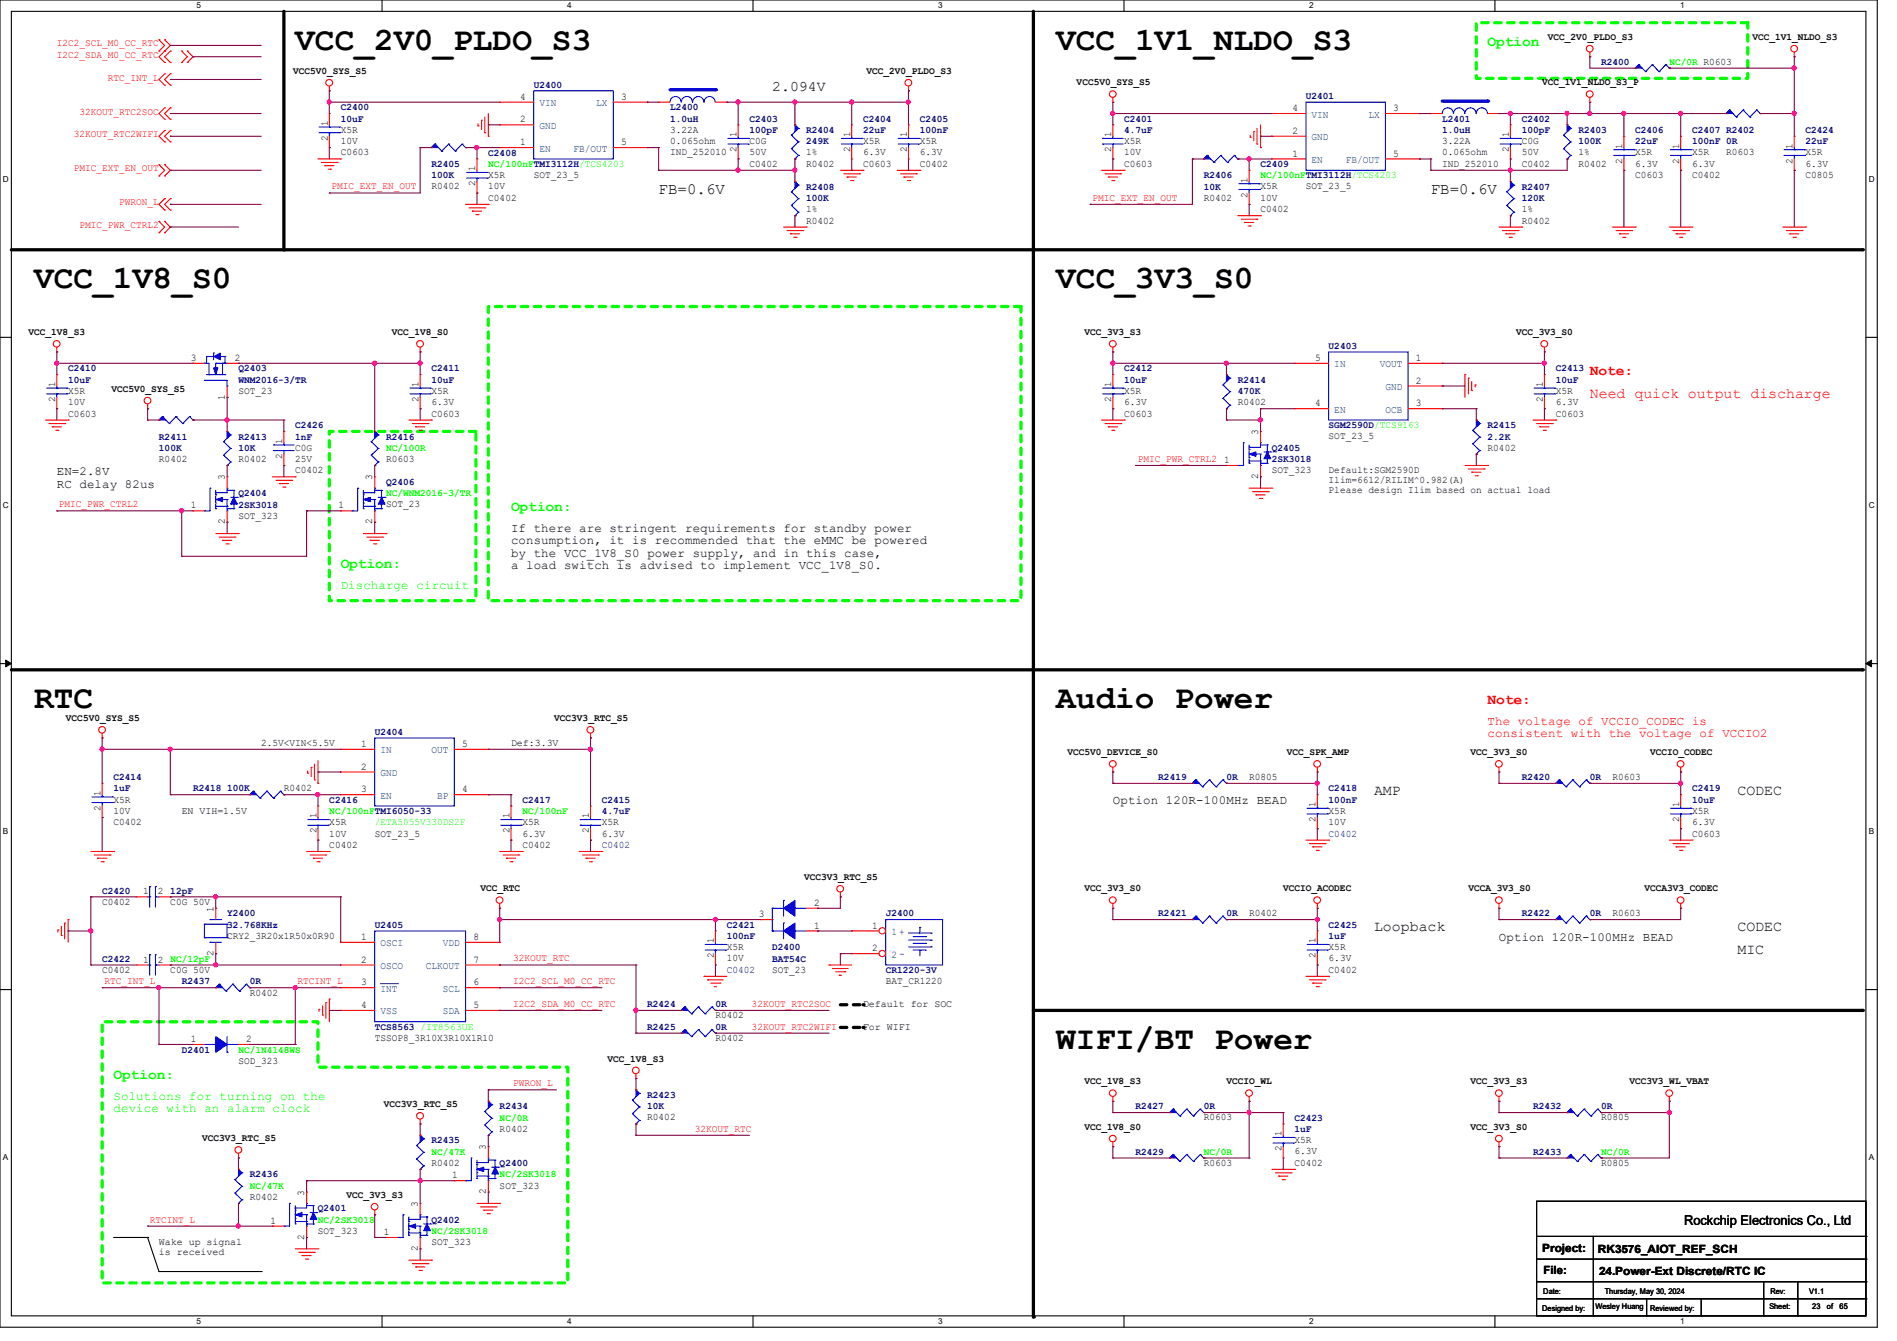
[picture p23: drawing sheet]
<svg xmlns="http://www.w3.org/2000/svg" width="297mm" height="210mm" viewBox="0 0 297 210" stroke-linecap="round" stroke-linejoin="round" font-family="sans-serif">
<defs><g id="words">
<g font-size="5.1">
<text x="46.2" y="7.8">VCC_2V0_PLDO_S3</text>
<text x="165.4" y="7.8">VCC_1V1_NLDO_S3</text>
<text x="5.3" y="45.2">VCC_1V8_S0</text>
<text x="165.4" y="45.2">VCC_3V3_S0</text>
<text x="5.3" y="111">RTC</text>
<text x="165.4" y="111">Audio Power</text>
<text x="165.4" y="164.3">WIFI/BT Power</text>
</g>
<g font-size="2.5">
<text x="103.1" y="30.4">FB=0.6V</text>
<text x="224" y="30.4">FB=0.6V</text>
</g>
<g font-size="2.3" fill="#0f0">
<text x="232.9" y="7.2">Option</text>
<text x="80" y="80.1">Option:</text>
<text x="53.3" y="89">Option:</text>
<text x="17.8" y="169">Option:</text>
</g>
<g font-size="2.3">
<text x="120.9" y="14.3">2.094V</text>
<text x="215.1" y="124.5">AMP</text>
<text x="272" y="124.5">CODEC</text>
<text x="215.1" y="145.9">Loopback</text>
<text x="272" y="145.9">CODEC</text>
<text x="272" y="149.4">MIC</text>
</g>
<g font-size="2.3" fill="#f00">
<text x="248.9" y="58.8">Note:</text>
<text x="248.9" y="62.3">Need quick output discharge</text>
<text x="232.9" y="110.3">Note:</text>
</g>
<text font-size="2.1" x="263.7" y="191.9">Rockchip Electronics Co., Ltd</text>
<g font-size="1.9">
<text x="8.9" y="74.4">EN=2.8V</text>
<text x="8.9" y="76.4">RC delay 82us</text>
<text x="80" y="83.3">If there are stringent requirements for standby power</text>
<text x="80" y="85.3">consumption, it is recommended that the eMMC be powered</text>
<text x="80" y="87.2">by the VCC_1V8_S0 power supply, and in this case,</text>
<text x="80" y="89.2">a load switch is advised to implement VCC_1V8_S0.</text>
<text x="174.2" y="126">Option 120R-100MHz BEAD</text>
<text x="234.7" y="147.3">Option 120R-100MHz BEAD</text>
</g>
<g font-size="1.9" fill="#0f0">
<text x="53.3" y="92.2">Discharge circuit</text>
<text x="17.8" y="172.2">Solutions for turning on the</text>
<text x="17.8" y="174.2">device with an alarm clock</text>
</g>
<g font-size="1.9" fill="#f00">
<text x="232.9" y="113.5">The voltage of VCCIO_CODEC is</text>
<text x="232.9" y="115.5">consistent with the voltage of VCCIO2</text>
</g>
<g font-size="1.8">
<text x="241.5" y="196">Project:</text>
<text x="250.2" y="196.2">RK3576_AIOT_REF_SCH</text>
<text x="241.6" y="199.6">File:</text>
<text x="250.4" y="199.7">24.Power-Ext Discrete/RTC IC</text>
</g>
<g font-size="1.6" fill="#f00">
<text x="8.9" y="9.1">I2C2_SDA_M0_CC_RTC</text>
<text x="8.9" y="7.3">I2C2_SCL_M0_CC_RTC</text>
<text x="12.4" y="17.9">32KOUT_RTC2SOC</text>
<text x="16.9" y="12.6">RTC_INT_L</text>
<text x="11.6" y="21.5">32KOUT_RTC2WIFI</text>
<text x="11.6" y="26.8">PMIC_EXT_EN_OUT</text>
<text x="51.9" y="29.7">PMIC_EXT_EN_OUT</text>
<text x="12.4" y="35.7">PMIC_PWR_CTRL2</text>
<text x="18.7" y="32.2">PWRON_L</text>
<text x="171" y="31.5">PMIC_EXT_EN_OUT</text>
<text x="178.1" y="72.3">PMIC_PWR_CTRL2</text>
<text x="9.2" y="79.5">PMIC_PWR_CTRL2</text>
<text x="16.3" y="154.1">RTC_INT_L</text>
<text x="46.6" y="154.1">RTCINT_L</text>
<text x="80.3" y="154.1">I2C2_SCL_M0_CC_RTC</text>
<text x="80.3" y="150.6">32KOUT_RTC</text>
<text x="80.3" y="157.7">I2C2_SDA_M0_CC_RTC</text>
<text x="117.7" y="157.7">32KOUT_RTC2SOC</text>
<text x="117.7" y="161.2">32KOUT_RTC2WIFI</text>
<text x="80.3" y="170.1">PWRON_L</text>
<text x="108.8" y="177.2">32KOUT_RTC</text>
<text x="23.5" y="191.5">RTCINT_L</text>
</g>
<g font-size="1.6">
<text x="45.9" y="11.6">VCC5V0_SYS_S5</text>
<text x="135.7" y="11.6">VCC_2V0_PLDO_S3</text>
<text x="242.4" y="6.3">VCC_2V0_PLDO_S3</text>
<text x="274.4" y="6.3">VCC_1V1_NLDO_S3</text>
<text x="81.4" y="15.6">4</text>
<text x="97.2" y="15.6">3</text>
<text x="168.6" y="13.4">VCC5V0_SYS_S5</text>
<text x="202.4" y="17.4">4</text>
<text x="218.1" y="17.4">3</text>
<text x="241.5" y="13.4">VCC_1V1_NLDO_S3_P</text>
<text x="51.3" y="22.1" transform="rotate(-90 51.3 22.1)">2</text>
<text x="51.3" y="19.7" transform="rotate(-90 51.3 19.7)">1</text>
<text x="53.3" y="20.8">X5R</text>
<text x="53.3" y="22.6">10V</text>
<text x="81.4" y="22.7">1</text>
<text x="81.4" y="19.2">2</text>
<text x="97.2" y="22.7">5</text>
<text x="104.9" y="20.8">3.22A</text>
<text x="104.9" y="22.6">0.065ohm</text>
<text x="115.3" y="23.8" transform="rotate(-90 115.3 23.8)">2</text>
<text x="115.3" y="21.5" transform="rotate(-90 115.3 21.5)">1</text>
<text x="117.3" y="22.6">C0G</text>
<text x="133.1" y="23.8" transform="rotate(-90 133.1 23.8)">2</text>
<text x="133.1" y="21.5" transform="rotate(-90 133.1 21.5)">1</text>
<text x="135.1" y="22.6">X5R</text>
<text x="142" y="23.8" transform="rotate(-90 142 23.8)">2</text>
<text x="142" y="21.5" transform="rotate(-90 142 21.5)">1</text>
<text x="144" y="22.6">X5R</text>
<text x="174" y="23.8" transform="rotate(-90 174 23.8)">2</text>
<text x="174" y="21.5" transform="rotate(-90 174 21.5)">1</text>
<text x="176" y="22.6">X5R</text>
<text x="202.4" y="21">2</text>
<text x="225.8" y="22.6">3.22A</text>
<text x="236.2" y="23.8" transform="rotate(-90 236.2 23.8)">2</text>
<text x="236.2" y="21.5" transform="rotate(-90 236.2 21.5)">1</text>
<text x="238.3" y="22.6">C0G</text>
<text x="254" y="23.3" transform="rotate(-90 254 23.3)">1</text>
<text x="262.9" y="23.3" transform="rotate(-90 262.9 23.3)">1</text>
<text x="280.7" y="23.3" transform="rotate(-90 280.7 23.3)">1</text>
<text x="53.3" y="24.3">C0603</text>
<text x="67.6" y="29.7">R0402</text>
<text x="74.4" y="29.2" transform="rotate(-90 74.4 29.2)">2</text>
<text x="74.4" y="26.8" transform="rotate(-90 74.4 26.8)">1</text>
<text x="76.5" y="27.9">X5R</text>
<text x="76.5" y="29.7">10V</text>
<text x="83.6" y="27.9">SOT_23_5</text>
<text x="104.9" y="24.3">IND_252010</text>
<text x="117.3" y="26.1">C0402</text>
<text x="117.3" y="24.3">50V</text>
<text x="126.2" y="26.1">R0402</text>
<text x="126.2" y="24.3">1%</text>
<text x="135.1" y="26.1">C0603</text>
<text x="135.1" y="24.3">6.3V</text>
<text x="144" y="26.1">C0402</text>
<text x="144" y="24.3">6.3V</text>
<text x="176" y="26.1">C0603</text>
<text x="176" y="24.3">10V</text>
<text x="195.3" y="28.6" transform="rotate(-90 195.3 28.6)">1</text>
<text x="197.4" y="29.7">X5R</text>
<text x="202.4" y="24.5">1</text>
<text x="204.5" y="29.7">SOT_23_5</text>
<text x="218.1" y="24.5">5</text>
<text x="225.8" y="26.1">IND_252010</text>
<text x="225.8" y="24.3">0.065ohm</text>
<text x="238.3" y="26.1">C0402</text>
<text x="238.3" y="24.3">50V</text>
<text x="247.1" y="26.1">R0402</text>
<text x="247.1" y="24.3">1%</text>
<text x="254" y="25.6" transform="rotate(-90 254 25.6)">2</text>
<text x="256" y="27.9">C0603</text>
<text x="256" y="24.3">X5R</text>
<text x="256" y="26.1">6.3V</text>
<text x="262.9" y="25.6" transform="rotate(-90 262.9 25.6)">2</text>
<text x="264.9" y="27.9">C0402</text>
<text x="264.9" y="24.3">X5R</text>
<text x="264.9" y="26.1">6.3V</text>
<text x="270.3" y="24.3">R0603</text>
<text x="280.7" y="25.6" transform="rotate(-90 280.7 25.6)">2</text>
<text x="282.7" y="27.9">C0805</text>
<text x="282.7" y="24.3">X5R</text>
<text x="282.7" y="26.1">6.3V</text>
<text x="76.5" y="31.5">C0402</text>
<text x="126.2" y="35">R0402</text>
<text x="126.2" y="33.2">1%</text>
<text x="188.5" y="31.5">R0402</text>
<text x="195.3" y="30.9" transform="rotate(-90 195.3 30.9)">2</text>
<text x="197.4" y="33.2">C0402</text>
<text x="197.4" y="31.5">10V</text>
<text x="238.3" y="35">R0402</text>
<text x="238.3" y="33.2">1%</text>
<text x="4.4" y="52.5">VCC_1V8_S3</text>
<text x="61.3" y="52.5">VCC_1V8_S0</text>
<text x="169.8" y="52.5">VCC_3V3_S3</text>
<text x="237.4" y="52.5">VCC_3V3_S0</text>
<text x="29.9" y="56.5">3</text>
<text x="36.8" y="56.5">2</text>
<text x="205.9" y="56.5">5</text>
<text x="221.7" y="56.5">1</text>
<text x="8.6" y="62.9" transform="rotate(-90 8.6 62.9)">2</text>
<text x="8.6" y="60.6" transform="rotate(-90 8.6 60.6)">1</text>
<text x="10.7" y="65.2">C0603</text>
<text x="10.7" y="61.7">X5R</text>
<text x="10.7" y="63.5">10V</text>
<text x="17.4" y="61.4">VCC5V0_SYS_S5</text>
<text x="35.2" y="62.6" transform="rotate(-90 35.2 62.6)">1</text>
<text x="37.3" y="61.7">SOT_23</text>
<text x="65.5" y="62.9" transform="rotate(-90 65.5 62.9)">2</text>
<text x="65.5" y="60.6" transform="rotate(-90 65.5 60.6)">1</text>
<text x="67.6" y="65.2">C0603</text>
<text x="67.6" y="61.7">X5R</text>
<text x="67.6" y="63.5">6.3V</text>
<text x="174" y="62.9" transform="rotate(-90 174 62.9)">2</text>
<text x="174" y="60.6" transform="rotate(-90 174 60.6)">1</text>
<text x="176" y="65.2">C0603</text>
<text x="176" y="61.7">X5R</text>
<text x="176" y="63.5">6.3V</text>
<text x="193.8" y="63.5">R0402</text>
<text x="205.9" y="63.6">4</text>
<text x="221.7" y="63.6">3</text>
<text x="221.7" y="60.1">2</text>
<text x="241.5" y="62.9" transform="rotate(-90 241.5 62.9)">2</text>
<text x="241.5" y="60.6" transform="rotate(-90 241.5 60.6)">1</text>
<text x="243.6" y="65.2">C0603</text>
<text x="243.6" y="61.7">X5R</text>
<text x="243.6" y="63.5">6.3V</text>
<text x="44.2" y="71.8" transform="rotate(-90 44.2 71.8)">2</text>
<text x="44.2" y="69.5" transform="rotate(-90 44.2 69.5)">1</text>
<text x="46.2" y="70.6">C0G</text>
<text x="197" y="68.1" transform="rotate(-90 197 68.1)">3</text>
<text x="208" y="68.8">SOT_23_5</text>
<text x="232.9" y="70.6">R0402</text>
<text x="24.9" y="72.3">R0402</text>
<text x="35.2" y="75.2" transform="rotate(-90 35.2 75.2)">3</text>
<text x="37.3" y="72.3">R0402</text>
<text x="46.2" y="74.1">C0402</text>
<text x="46.2" y="72.3">25V</text>
<text x="58.3" y="75.2" transform="rotate(-90 58.3 75.2)">3</text>
<text x="60.5" y="72.3">R0603</text>
<text x="191.7" y="72.5">1</text>
<text x="197" y="75" transform="rotate(-90 197 75)">2</text>
<text x="199.1" y="74.1">SOT_323</text>
<text x="208" y="74.1">Default:SGM2590D</text>
<text x="208" y="75.7">Ilim=6612/RILIM^0.982(A)</text>
<text x="208" y="77.3">Please design Ilim based on actual load</text>
<text x="29.9" y="79.6">1</text>
<text x="35.2" y="82.1" transform="rotate(-90 35.2 82.1)">2</text>
<text x="37.3" y="81.2">SOT_323</text>
<text x="53" y="79.6">1</text>
<text x="58.3" y="82.1" transform="rotate(-90 58.3 82.1)">2</text>
<text x="60.5" y="79.5">SOT_23</text>
<text x="10.3" y="112.9">VCC5V0_SYS_S5</text>
<text x="86.8" y="112.9">VCC3V3_RTC_S5</text>
<text x="40.9" y="116.8">2.5V&lt;VIN&lt;5.5V</text>
<text x="56.6" y="117">1</text>
<text x="72.3" y="117">5</text>
<text x="80" y="116.8">Def:3.3V</text>
<text x="167.1" y="118.3">VCC5V0_DEVICE_S0</text>
<text x="201.5" y="118.3">VCC_SPK_AMP</text>
<text x="230.3" y="118.3">VCC_3V3_S0</text>
<text x="258.4" y="118.3">VCCIO_CODEC</text>
<text x="15.7" y="124.6" transform="rotate(-90 15.7 124.6)">1</text>
<text x="17.8" y="125.7">X5R</text>
<text x="44.4" y="123.9">R0402</text>
<text x="56.6" y="120.5">2</text>
<text x="56.6" y="124.1">3</text>
<text x="72.3" y="124.1">4</text>
<text x="195.6" y="122.1">R0805</text>
<text x="252.5" y="122.1">R0603</text>
<text x="15.7" y="127" transform="rotate(-90 15.7 127)">2</text>
<text x="17.8" y="129.2">C0402</text>
<text x="17.8" y="127.5">10V</text>
<text x="28.4" y="127.5">EN VIH=1.5V</text>
<text x="49.5" y="130.5" transform="rotate(-90 49.5 130.5)">2</text>
<text x="49.5" y="128.2" transform="rotate(-90 49.5 128.2)">1</text>
<text x="51.6" y="129.2">X5R</text>
<text x="51.6" y="131">10V</text>
<text x="58.7" y="131">SOT_23_5</text>
<text x="79.8" y="130.5" transform="rotate(-90 79.8 130.5)">2</text>
<text x="79.8" y="128.2" transform="rotate(-90 79.8 128.2)">1</text>
<text x="81.8" y="129.2">X5R</text>
<text x="81.8" y="131">6.3V</text>
<text x="92.2" y="130.5" transform="rotate(-90 92.2 130.5)">2</text>
<text x="92.2" y="128.2" transform="rotate(-90 92.2 128.2)">1</text>
<text x="94.2" y="129.2">X5R</text>
<text x="94.2" y="131">6.3V</text>
<text x="206" y="128.7" transform="rotate(-90 206 128.7)">2</text>
<text x="206" y="126.4" transform="rotate(-90 206 126.4)">1</text>
<text x="208" y="127.5">X5R</text>
<text x="208" y="129.2">10V</text>
<text x="262.9" y="128.7" transform="rotate(-90 262.9 128.7)">2</text>
<text x="262.9" y="126.4" transform="rotate(-90 262.9 126.4)">1</text>
<text x="264.9" y="131">C0603</text>
<text x="264.9" y="127.5">X5R</text>
<text x="264.9" y="129.2">6.3V</text>
<text x="51.6" y="132.8">C0402</text>
<text x="81.8" y="132.8">C0402</text>
<text x="125.9" y="137.8">VCC3V3_RTC_S5</text>
<text x="16" y="141.7">C0402</text>
<text x="22.4" y="140.1">1</text>
<text x="24.7" y="140.1">2</text>
<text x="26.7" y="141.7">C0G 50V</text>
<text x="33.4" y="142.8" transform="rotate(-90 33.4 142.8)">1</text>
<text x="75.2" y="139.6">VCC_RTC</text>
<text x="118.8" y="143.6">3</text>
<text x="127.5" y="141.9">2</text>
<text x="169.8" y="139.6">VCC_3V3_S0</text>
<text x="195.6" y="143.5">R0402</text>
<text x="200.9" y="139.6">VCCIO_ACODEC</text>
<text x="229.9" y="139.6">VCCA_3V3_S0</text>
<text x="252.5" y="143.5">R0603</text>
<text x="257.5" y="139.6">VCCA3V3_CODEC</text>
<text x="33.4" y="149.7" transform="rotate(-90 33.4 149.7)">2</text>
<text x="35.6" y="147">CRY2_3R20x1R50x0R90</text>
<text x="56.6" y="147.2">1</text>
<text x="74.1" y="147.2">8</text>
<text x="111.8" y="147.7" transform="rotate(-90 111.8 147.7)">1</text>
<text x="113.8" y="148.8">X5R</text>
<text x="127.5" y="145.4">1</text>
<text x="136.6" y="145.4">1</text>
<text x="136.6" y="149">2</text>
<text x="206" y="147.7" transform="rotate(-90 206 147.7)">1</text>
<text x="208" y="148.8">X5R</text>
<text x="16" y="152.4">C0402</text>
<text x="22.4" y="150.7">1</text>
<text x="24.7" y="150.7">2 NC/12pF</text>
<text x="26.7" y="152.4">C0G 50V</text>
<text x="39.1" y="155.9">R0402</text>
<text x="56.6" y="150.8">2</text>
<text x="56.6" y="154.3">3</text>
<text x="74.1" y="154.3">6</text>
<text x="74.1" y="150.8">7</text>
<text x="111.8" y="150.1" transform="rotate(-90 111.8 150.1)">2</text>
<text x="113.8" y="150.6">10V</text>
<text x="120.9" y="152.4">SOT_23</text>
<text x="138.7" y="154.1">BAT_CR1220</text>
<text x="206" y="150.1" transform="rotate(-90 206 150.1)">2</text>
<text x="208" y="152.4">C0402</text>
<text x="208" y="150.6">6.3V</text>
<text x="56.6" y="157.9">4</text>
<text x="74.1" y="157.9">5</text>
<text x="112" y="159.5">R0402</text>
<text x="135.1" y="157.7">Default for SOC</text>
<text x="135.1" y="161.2">For WIFI</text>
<text x="29.9" y="163.2">1</text>
<text x="37.3" y="166.6">SOD_323</text>
<text x="38.6" y="163.2">2</text>
<text x="58.7" y="163">TSSOP8_3R10X3R10X1R10</text>
<text x="95.1" y="166.3">VCC_1V8_S3</text>
<text x="112" y="163">R0402</text>
<text x="60.1" y="173.4">VCC3V3_RTC_S5</text>
<text x="169.8" y="169.8">VCC_1V8_S3</text>
<text x="192" y="169.8">VCCIO_WL</text>
<text x="230.3" y="169.8">VCC_3V3_S3</text>
<text x="255.1" y="169.8">VCC3V3_WL_VBAT</text>
<text x="31.7" y="178.7">VCC3V3_RTC_S5</text>
<text x="78.2" y="177.2">R0402</text>
<text x="101.3" y="175.5">R0402</text>
<text x="169.8" y="176.9">VCC_1V8_S0</text>
<text x="188.5" y="175.5">R0603</text>
<text x="200.7" y="178" transform="rotate(-90 200.7 178)">1</text>
<text x="202.7" y="179">X5R</text>
<text x="230.3" y="176.9">VCC_3V3_S0</text>
<text x="250.7" y="175.5">R0805</text>
<text x="67.6" y="182.6">R0402</text>
<text x="70.8" y="184.5">1</text>
<text x="76.1" y="180.1" transform="rotate(-90 76.1 180.1)">3</text>
<text x="188.5" y="182.6">R0603</text>
<text x="200.7" y="180.3" transform="rotate(-90 200.7 180.3)">2</text>
<text x="202.7" y="182.6">C0402</text>
<text x="202.7" y="180.8">6.3V</text>
<text x="250.7" y="182.6">R0805</text>
<text x="39.1" y="187.9">R0402</text>
<text x="42.3" y="191.6">1</text>
<text x="47.6" y="187.2" transform="rotate(-90 47.6 187.2)">3</text>
<text x="54.2" y="187.6">VCC_3V3_S3</text>
<text x="65.4" y="189" transform="rotate(-90 65.4 189)">3</text>
<text x="76.1" y="187" transform="rotate(-90 76.1 187)">2</text>
<text x="78.2" y="186.1">SOT_323</text>
<text x="24.9" y="195">Wake up signal</text>
<text x="24.9" y="196.6">is received</text>
<text x="47.6" y="194.1" transform="rotate(-90 47.6 194.1)">2</text>
<text x="49.8" y="193.2">SOT_323</text>
<text x="60.1" y="193.4">1</text>
<text x="65.4" y="195.9" transform="rotate(-90 65.4 195.9)">2</text>
<text x="67.6" y="195">SOT_323</text>
</g>
<g font-size="1.6" fill="#000080">
<text x="250.7" y="10.2">R2400</text>
<text x="53.3" y="17.3">C2400</text>
<text x="83.6" y="13.7">U2400</text>
<text x="104.9" y="17.3">L2400</text>
<text x="204.5" y="15.5">U2401</text>
<text x="53.3" y="19">10uF</text>
<text x="104.9" y="19">1.0uH</text>
<text x="117.3" y="19">C2403</text>
<text x="117.3" y="20.8">100pF</text>
<text x="126.2" y="20.8">R2404</text>
<text x="126.2" y="22.6">249K</text>
<text x="135.1" y="19">C2404</text>
<text x="135.1" y="20.8">22uF</text>
<text x="144" y="19">C2405</text>
<text x="144" y="20.8">100nF</text>
<text x="176" y="19">C2401</text>
<text x="176" y="20.8">4.7uF</text>
<text x="225.8" y="19">L2401</text>
<text x="225.8" y="20.8">1.0uH</text>
<text x="238.3" y="19">C2402</text>
<text x="238.3" y="20.8">100pF</text>
<text x="247.1" y="20.8">R2403</text>
<text x="247.1" y="22.6">100K</text>
<text x="256" y="20.8">C2406</text>
<text x="256" y="22.6">22uF</text>
<text x="264.9" y="20.8">C2407 R2402</text>
<text x="264.9" y="22.6">100nF 0R</text>
<text x="282.7" y="20.8">C2424</text>
<text x="282.7" y="22.6">22uF</text>
<text x="67.6" y="26.2">R2405</text>
<text x="67.6" y="27.9">100K</text>
<text x="76.5" y="24.4">C2408</text>
<text x="126.2" y="29.7">R2408</text>
<text x="188.5" y="27.9">R2406</text>
<text x="188.5" y="29.7">10K</text>
<text x="197.4" y="26.2">C2409</text>
<text x="238.3" y="29.7">R2407</text>
<text x="126.2" y="31.5">100K</text>
<text x="238.3" y="31.5">120K</text>
<text x="10.7" y="58.2">C2410</text>
<text x="10.7" y="59.9">10uF</text>
<text x="37.3" y="58.2">Q2403</text>
<text x="37.3" y="59.9">WNM2016-3/TR</text>
<text x="67.6" y="58.2">C2411</text>
<text x="67.6" y="59.9">10uF</text>
<text x="176" y="58.2">C2412</text>
<text x="176" y="59.9">10uF</text>
<text x="193.8" y="59.9">R2414</text>
<text x="208" y="54.6">U2403</text>
<text x="243.6" y="58.2">C2413</text>
<text x="243.6" y="59.9">10uF</text>
<text x="193.8" y="61.7">470K</text>
<text x="24.9" y="68.8">R2411</text>
<text x="24.9" y="70.6">100K</text>
<text x="37.3" y="68.8">R2413</text>
<text x="37.3" y="70.6">10K</text>
<text x="46.2" y="67.1">C2426</text>
<text x="46.2" y="68.8">1nF</text>
<text x="60.5" y="68.8">R2416</text>
<text x="199.1" y="70.6">Q2405</text>
<text x="208" y="67.1">SGM2590D/TCS9163</text>
<text x="232.9" y="67.1">R2415</text>
<text x="232.9" y="68.8">2.2K</text>
<text x="37.3" y="77.7">Q2404</text>
<text x="60.5" y="75.9">Q2406</text>
<text x="199.1" y="72.4">2SK3018</text>
<text x="37.3" y="79.5">2SK3018</text>
<text x="58.7" y="115.1">U2404</text>
<text x="17.8" y="122.2">C2414</text>
<text x="17.8" y="123.9">1uF</text>
<text x="30.2" y="123.9">R2418 100K</text>
<text x="51.6" y="125.7">C2416</text>
<text x="81.8" y="125.7">C2417</text>
<text x="94.2" y="125.7">C2415</text>
<text x="181.4" y="122.2">R2419</text>
<text x="192" y="122.2">0R</text>
<text x="208" y="123.9">C2418</text>
<text x="208" y="125.7">100nF</text>
<text x="238.3" y="122.2">R2420</text>
<text x="248.9" y="122.2">0R</text>
<text x="264.9" y="123.9">C2419</text>
<text x="264.9" y="125.7">10uF</text>
<text x="94.2" y="127.5">4.7uF</text>
<text x="208" y="131">C0402</text>
<text x="94.2" y="132.8">C0402</text>
<text x="16" y="140">C2420</text>
<text x="26.7" y="140">12pF</text>
<text x="35.6" y="143.5">Y2400</text>
<text x="138.7" y="143.5">J2400</text>
<text x="181.4" y="143.5">R2421</text>
<text x="192" y="143.5">0R</text>
<text x="238.3" y="143.5">R2422</text>
<text x="248.9" y="143.5">0R</text>
<text x="35.6" y="145.3">32.768KHz</text>
<text x="58.7" y="145.3">U2405</text>
<text x="113.8" y="145.3">C2421</text>
<text x="113.8" y="147.1">100nF</text>
<text x="120.9" y="148.8">D2400</text>
<text x="208" y="145.3">C2425</text>
<text x="208" y="147.1">1uF</text>
<text x="16" y="150.6">C2422</text>
<text x="28.4" y="154.2">R2437</text>
<text x="39.1" y="154.2">0R</text>
<text x="113.8" y="152.4">C0402</text>
<text x="120.9" y="150.6">BAT54C</text>
<text x="138.7" y="152.4">CR1220-3V</text>
<text x="58.7" y="161.3">TCS8563 /IT8563UE</text>
<text x="101.3" y="161.3">R2425</text>
<text x="101.3" y="157.7">R2424</text>
<text x="112" y="161.3">0R</text>
<text x="112" y="157.7">0R</text>
<text x="28.4" y="164.8">D2401</text>
<text x="78.2" y="173.7">R2434</text>
<text x="101.3" y="172">R2423</text>
<text x="101.3" y="173.7">10K</text>
<text x="177.8" y="173.7">R2427</text>
<text x="188.5" y="173.7">0R</text>
<text x="240" y="173.7">R2432</text>
<text x="250.7" y="173.7">0R</text>
<text x="67.6" y="179.1">R2435</text>
<text x="202.7" y="175.5">C2423</text>
<text x="202.7" y="177.3">1uF</text>
<text x="39.1" y="184.4">R2436</text>
<text x="78.2" y="182.6">Q2400</text>
<text x="177.8" y="180.8">R2429</text>
<text x="240" y="180.8">R2433</text>
<text x="49.8" y="189.7">Q2401</text>
<text x="67.6" y="191.5">Q2402</text>
</g>
<g font-size="1.6" fill="#0f0">
<text x="261.4" y="10.2">NC/0R R0603</text>
<text x="76.5" y="26.2">NC/100nFTMI3112H/TCS4203</text>
<text x="197.4" y="27.9">NC/100nFTMI3112H/TCS4203</text>
<text x="60.5" y="70.6">NC/100R</text>
<text x="60.5" y="77.7">NC/WNM2016-3/TR</text>
<text x="51.6" y="127.5">NC/100nFTMI6050-33</text>
<text x="58.7" y="129.2">/ETA5055V330DS2F</text>
<text x="81.8" y="127.5">NC/100nF</text>
<text x="37.3" y="164.8">NC/1N4148WS</text>
<text x="78.2" y="175.5">NC/0R</text>
<text x="67.6" y="180.8">NC/47K</text>
<text x="78.2" y="184.4">NC/2SK3018</text>
<text x="188.5" y="180.8">NC/0R</text>
<text x="250.7" y="180.8">NC/0R</text>
<text x="39.1" y="186.2">NC/47K</text>
<text x="49.8" y="191.5">NC/2SK3018</text>
<text x="67.6" y="193.3">NC/2SK3018</text>
</g>
<g font-size="1.6" fill="#004080">
<text x="84.5" y="16.6">VIN</text>
<text x="93.3" y="16.6">LX</text>
<text x="84.5" y="23.7">EN</text>
<text x="84.5" y="20.2">GND</text>
<text x="89.8" y="23.7">FB/OUT</text>
<text x="205.4" y="22">GND</text>
<text x="205.4" y="18.4">VIN</text>
<text x="214.2" y="18.4">LX</text>
<text x="205.4" y="25.5">EN</text>
<text x="210.7" y="25.5">FB/OUT</text>
<text x="208.9" y="57.5">IN</text>
<text x="216" y="57.5">VOUT</text>
<text x="208.9" y="64.6">EN</text>
<text x="216.9" y="64.6">OCB</text>
<text x="216.9" y="61.1">GND</text>
<text x="59.6" y="118">IN</text>
<text x="67.6" y="118">OUT</text>
<text x="59.6" y="121.5">GND</text>
<text x="59.6" y="125.1">EN</text>
<text x="68.5" y="125.1">BP</text>
<text x="59.6" y="148.2">OSCI</text>
<text x="69.3" y="148.2">VDD</text>
<text x="139.6" y="146.4">1 +</text>
<text x="139.6" y="150">2 -</text>
<text x="59.6" y="151.8">OSCO</text>
<text x="59.6" y="155.3">INT</text>
<text x="66.7" y="151.8">CLKOUT</text>
<text x="69.3" y="155.3">SCL</text>
<text x="59.6" y="158.9">VSS</text>
<text x="69.3" y="158.9">SDA</text>
</g>
<g font-size="1.3">
<text x="30.8" y="1.3">5</text>
<text x="88.8" y="1.3">4</text>
<text x="146.9" y="1.3">3</text>
<text x="205" y="1.3">2</text>
<text x="263.1" y="1.3">1</text>
<text x=".5" y="28.4">D</text>
<text x="292.6" y="28.4">D</text>
<text x=".5" y="79.5">C</text>
<text x="292.6" y="79.5">C</text>
<text x=".5" y="130.6">B</text>
<text x="292.6" y="130.6">B</text>
<text x=".5" y="181.7">A</text>
<text x="292.6" y="181.7">A</text>
<text x="30.8" y="207.4">5</text>
<text x="88.8" y="207.4">4</text>
<text x="146.9" y="207.4">3</text>
<text x="205" y="207.4">2</text>
<text x="263.1" y="207.4">1</text>
</g>
<g font-size="1.2">
<text x="241.6" y="202.6">Date:</text>
<text x="251.2" y="202.6">Thursday, May 30, 2024</text>
<text x="277.2" y="202.6">Rev:</text>
<text x="283.2" y="202.6">V1.1</text>
<text x="241.5" y="205.3">Designed by:</text>
<text x="249.8" y="205.1">Wesley Huang</text>
<text x="258.4" y="205.3">Reviewed by:</text>
<text x="277" y="205.1">Sheet:</text>
<text x="283.8" y="205.1">23</text>
<text x="286" y="205.1">of</text>
<text x="288" y="205.1">65</text>
</g>
</g></defs>
<path d="M0 0h293.9v207.9h-293.9zM1.8 1.8h290.3v204.3h-290.3z" fill="none" stroke="#000" stroke-width=".17"/>
<g fill="#fff">
<path d="M30.8 .2h.7v1.4h-.7z"/>
<path d="M30.8 206.2h.7v1.4h-.7z"/>
</g>
<path d="M59.8 0v1.8M59.8 206.1v1.8" fill="none" stroke="#000" stroke-width=".17"/>
<g fill="#fff">
<path d="M88.8 .2h.7v1.4h-.7z"/>
<path d="M88.8 206.2h.7v1.4h-.7z"/>
</g>
<path d="M117.9 0v1.8M117.9 206.1v1.8" fill="none" stroke="#000" stroke-width=".17"/>
<g fill="#fff">
<path d="M146.9 .2h.7v1.4h-.7z"/>
<path d="M146.9 206.2h.7v1.4h-.7z"/>
</g>
<path d="M176 0v1.8M176 206.1v1.8" fill="none" stroke="#000" stroke-width=".17"/>
<g fill="#fff">
<path d="M205 .2h.7v1.4h-.7z"/>
<path d="M205 206.2h.7v1.4h-.7z"/>
</g>
<path d="M234.1 0v1.8M234.1 206.1v1.8" fill="none" stroke="#000" stroke-width=".17"/>
<g fill="#fff">
<path d="M263.1 .2h.6v1.4h-.6z"/>
<path d="M263.1 206.2h.6v1.4h-.6z"/>
<path d="M.5 27.3h.9v1.4h-.9z"/>
<path d="M292.6 27.3h.9v1.4h-.9z"/>
<path d="M.5 78.4h.9v1.4h-.9z"/>
<path d="M292.6 78.4h.9v1.4h-.9z"/>
</g>
<path d="M0 52.8h1.8M292.1 52.8h1.8" fill="none" stroke="#000" stroke-width=".17"/>
<g fill="#fff">
<path d="M.5 129.5h.8v1.4h-.8z"/>
<path d="M292.6 129.5h.8v1.4h-.8z"/>
</g>
<path d="M0 103.9h1.8M292.1 103.9h1.8" fill="none" stroke="#000" stroke-width=".17"/>
<path d="M.9 103.4l.9 .5-.9 .5zM292.1 103.9l.9-.5v1z" fill="#000" stroke="#000" stroke-width=".16"/>
<g fill="#fff">
<path d="M.5 180.5h.8v1.4h-.8z"/>
<path d="M292.6 180.5h.8v1.4h-.8z"/>
</g>
<g fill="none" stroke="#000" stroke-width=".17">
<path d="M0 155h1.8M292.1 155h1.8M17.8 193.8h5.3M23.1 193.8h.1M23.1 193.8l1.8 5.3M24.9 199.1h.1M24.9 199.1h16M40.9 199.1h.1M240.6 188.1h51.5v18h-51.5zM240.6 193.6h51.5M240.6 197.2h51.5M249.5 193.6v12.5"/>
<path d="M292.1 193.6h.1M292.1 197.2h.1M240.6 200.7h51.5M240.6 203.4h51.5M249.5 206.1h.1M257.8 206.1h.1M257.8 203.4v2.7M266.4 206.1h.1M266.4 203.4v2.7M276.1 206.1h.1M276.1 200.7v5.4M281.5 206.1h.1"/>
<path d="M281.5 200.7v5.4M292.1 200.7h.1M292.1 203.4h.1"/>
</g>
<path d="M44.4 1.8v37.3M161.8 1.8v204.4M1.8 39.1h289.8M1.8 104.9h289.8M161.8 158.2h129.8" fill="none" stroke="#000" stroke-width=".51"/>
<g fill="#000">
<circle cx="44.4" cy="39.1" r=".25"/>
<circle cx="161.8" cy="39.1" r=".25"/>
<circle cx="291.6" cy="39.1" r=".25"/>
<circle cx="291.6" cy="104.9" r=".25"/>
<circle cx="291.6" cy="158.2" r=".25"/>
<circle cx="161.8" cy="206.2" r=".25"/>
</g>
<path d="M131.6 157.4h3.5M131.6 160.9h3.5" fill="none" stroke="#000" stroke-width=".51" stroke-dasharray="1 1"/>
<g fill="#000" stroke-dasharray="1 1">
<circle cx="135.1" cy="157.4" r=".25"/>
<circle cx="135.1" cy="160.9" r=".25"/>
</g>
<path d="M231.1 3.6h42.5v8.7h-42.5zM76.5 48h83.4v46.1h-83.4zM51.6 67.6h22.9v26.5h-22.9z" fill="none" stroke="#0f0" stroke-width=".51" stroke-dasharray="1 1"/>
<path d="M16 160h33.8v7.1h39.1v33.8h-72.9z" fill="none" stroke="#0f0" stroke-width=".51" stroke-dasharray="1"/>
<g fill="none" stroke="#f00" stroke-width=".17">
<path d="M24.9 6.2h.1M24.9 8h.1M24.9 6.2l.9 .9-.9 .9M25.8 9.8h.1M25.8 8h.1M25.8 13.3h.1M25.8 11.6h.1M25.8 6.2h.1M25.8 18.7h.1M25.8 16.9h.1M25.8 6.2l.9 .9-1.8 1.8 .9 .9M25.8 11.6l-.9 .8 .9 .9"/>
<path d="M25.8 16.9l-.9 .9 .9 .9M26.7 9.8h.1M26.7 8h.1M26.7 13.3h.1M26.7 11.6h.1M26.7 18.7h.1M26.7 16.9h.1M26.7 11.6l-.9 .8 .9 .9M26.7 8l-.9 .9 .9 .9M26.7 16.9l-.9 .9 .9 .9M28.4 9.8h.1M28.4 8h.1"/>
<path d="M28.4 8l.9 .9-.9 .9M29.3 8h.1M29.3 9.8h.1M29.3 8l.9 .9-.9 .9M51.6 14.2h.1M51.6 13.5v.7M74.8 19.7h.1M74.8 19.4v.3M75.4 18.8h.1M75.4 18.8v1.5M75.9 18.3v2.5M76.5 17.8v3.5"/>
<path d="M142.2 14.2h.1M142.2 19.6h.1M142.2 13.5v.7M142.2 19.6v1.7M174.2 16h.1M174.2 15.3v.7M197.4 19.6v3.5M248.9 8.9h.1M248.9 16h.1M248.9 8.2v.7M248.9 15.3v.7M280.9 8.9h.1"/>
<path d="M280.9 8.2v.7M24.9 25.8h.1M24.9 27.6h.1M24.9 34.7h.1M24.9 36.4h.1M24.9 25.8l.9 .9-.9 .9M24.9 34.7l.9 .9-.9 .8M25.8 27.6h.1M25.8 25.8h.1M25.8 22.2h.1M25.8 20.4h.1M25.8 31.1h.1"/>
<path d="M25.8 32.9h.1M25.8 36.4h.1M25.8 34.7h.1M25.8 25.8l.9 .9-.9 .9M25.8 20.4l-.9 .9 .9 .9M25.8 31.1l-.9 .9 .9 .9M25.8 34.7l.9 .9-.9 .8M26.7 22.2h.1M26.7 20.4h.1M26.7 31.1h.1M26.7 32.9h.1M26.7 20.4l-.9 .9 .9 .9"/>
<path d="M26.7 31.1l-.9 .9 .9 .9M49.8 24.9h3.5M50.3 25.4h2.5M50.8 26h.1M50.8 26h1.5M51.4 26.5h.3M51.7 26.5h.1M52.8 25.4h.1M53.3 24.9h.1M72.9 32h3.6M73.4 32.6h2.5M74 33.1h.1"/>
<path d="M74 33.1h1.4M74.5 33.6h.3M74.8 33.6h.1M75.9 20.8h.1M75.9 32.6h.1M76.5 21.3h.1M76.5 32h.1M122.7 35.6h3.5M123.2 36.1h2.5M123.7 36.6h.1M123.7 36.6h1.5M124.3 37.2h.3"/>
<path d="M124.6 37.2h.1M125.7 36.1h.1M126.2 35.6h.1M131.6 26.7h3.5M132.1 27.2h2.5M132.6 27.7h.1M132.6 27.7h1.5M133.2 28.3h.3M133.5 28.3h.1M134.6 27.2h.1M135.1 26.7h.1M140.5 26.7h3.5"/>
<path d="M141 27.2h2.5M141.5 27.7h.1M141.5 27.7h1.5M142.1 28.3h.3M142.2 24.9h.1M142.2 23.1v1.8M142.4 28.3h.1M143.5 27.2h.1M144 26.7h.1M172.5 26.7h3.5M173 27.2h2.5M173.5 27.7h.1"/>
<path d="M173.5 27.7h1.5M174.1 28.3h.3M174.4 28.3h.1M175.5 27.2h.1M176 26.7h.1M193.8 33.8h3.6M194.4 34.3h2.4M194.9 34.8h.1M194.9 34.8h1.4M195.4 35.4h.3M195.7 21.5h.1M195.7 35.4h.1"/>
<path d="M195.7 21.2v.3M196.3 20.6h.1M196.3 20.6v1.5M196.8 22.6h.1M196.8 34.3h.1M196.8 20.1v2.5M197.4 23.1h.1M197.4 33.8h.1M234.7 35.6h3.6M235.2 36.1h2.5M235.8 36.6h.1M235.8 36.6h1.4"/>
<path d="M236.3 37.2h.3M236.6 37.2h.1M237.7 36.1h.1M238.3 35.6h.1M252.5 35.6h3.5M253 36.1h2.5M253.5 36.6h.1M253.5 36.6h1.5M254.1 37.2h.3M254.4 37.2h.1M255.5 36.1h.1M256 35.6h.1"/>
<path d="M261.4 35.6h3.5M261.9 36.1h2.5M262.4 36.6h.1M262.4 36.6h1.5M263 37.2h.3M263.3 37.2h.1M264.4 36.1h.1M264.9 35.6h.1M279.1 35.6h3.6M279.7 36.1h2.5M280.2 36.6h.1M280.2 36.6h1.4"/>
<path d="M280.8 37.2h.3M281.1 37.2h.1M282.2 36.1h.1M282.7 35.6h.1M8.9 55.1h.1M8.9 54.4v.7M30.2 56.9h.1M30.2 56.9h1.8M35.6 56.9h1.7M37.3 56.9h.1M65.8 55.1h.1M65.8 54.4v.7"/>
<path d="M174.2 55.1h.1M174.2 54.4v.7M229.4 58.7h.1M229.4 58.7v3.5M229.9 59.2h.1M229.9 59.2v2.5M230.4 59.7v1.5M241.8 55.1h.1M241.8 54.4v.7M7.1 65.8h3.6M7.7 66.3h2.4M8.2 66.8h.1"/>
<path d="M8.2 66.8h1.4M8.7 67.4h.4M9.1 67.4h.1M10.1 66.3h.1M10.7 65.8h.1M23.1 64h.1M23.1 63.3v.7M35.6 62.2h.1M35.6 60.5v1.7M42.7 74.7h3.5M43.2 75.2h2.5M43.7 75.7h.1"/>
<path d="M43.7 75.7h1.5M44.3 76.3h.3M44.4 67.6h.1M44.4 72.9h.1M44.4 67.6v1.7M44.4 71.1v1.8M44.6 76.3h.1M45.7 75.2h.1M46.2 74.7h.1M64 65.8h3.6M64.6 66.3h2.4M65.1 66.8h.1"/>
<path d="M65.1 66.8h1.4M65.6 67.4h.4M66 67.4h.1M67 66.3h.1M67.6 65.8h.1M172.5 65.8h3.5M173 66.3h2.5M173.5 66.8h.1M173.5 66.8h1.5M174.1 67.4h.3M174.4 67.4h.1M175.5 66.3h.1"/>
<path d="M176 65.8h.1M195.6 76.5h3.5M196.1 77h2.5M196.6 77.5h.1M196.6 77.5h1.5M197.2 78.1h.3M197.5 78.1h.1M198.6 77h.1M199.1 76.5h.1M229.4 72.9h3.5M229.9 73.4h2.5M230.4 61.2h.1"/>
<path d="M230.4 74h.1M230.4 74h1.5M231 60.3h.1M231 60.3v.3M231 74.5h.3M231.3 74.5h.1M232.4 73.4h.1M232.9 72.9h.1M240 65.8h3.6M240.6 66.3h2.4M241.1 66.8h.1M241.1 66.8h1.4"/>
<path d="M241.6 67.4h.4M242 67.4h.1M243 66.3h.1M243.6 65.8h.1M33.8 83.6h3.5M34.3 84.1h2.5M34.8 84.6h.1M34.8 84.6h1.5M35.4 85.2h.3M35.7 85.2h.1M36.8 84.1h.1M37.3 83.6h.1"/>
<path d="M56.9 83.6h3.6M57.4 84.1h2.5M58 84.6h.1M58 84.6h1.4M58.5 85.2h.3M58.8 85.2h.1M59.9 84.1h.1M60.5 83.6h.1M16 115.6h.1M16 114.9v.7M49.2 119.7v2.4M49.8 119.1v3.6"/>
<path d="M92.5 115.6h.1M92.5 114.9v.7M14.2 133.3h3.6M14.8 133.9h2.4M15.3 134.4h.1M15.3 134.4h1.4M15.8 135h.4M16.2 135h.1M17.2 133.9h.1M17.8 133.3h.1M48 133.3h3.6M48.2 121.1h.1"/>
<path d="M48.2 120.7v.4M48.6 133.9h2.4M48.7 120.2h.1M48.7 120.2v1.4M49.1 134.4h.1M49.1 134.4h1.4M49.2 122.1h.1M49.6 135h.4M49.8 122.7h.1M50 135h.1M51 133.9h.1M51.6 133.3h.1"/>
<path d="M78.2 133.3h3.6M78.8 133.9h2.4M79.3 134.4h.1M79.3 134.4h1.4M79.8 135h.4M80.2 135h.1M81.2 133.9h.1M81.8 133.3h.1M90.7 133.3h3.5M91.2 133.9h2.5M91.7 134.4h.1M91.7 134.4h1.5"/>
<path d="M92.3 135h.3M92.6 135h.1M93.7 133.9h.1M94.2 133.3h.1M131.6 139.7v.8M174.2 120.9h.1M174.2 120.2v.7M204.5 131.6h3.5M205 132.1h2.5M205.5 132.6h.1M205.5 132.6h1.5M206.1 133.2h.3"/>
<path d="M206.2 120.9h.1M206.2 124.5h.1M206.2 129.8h.1M206.2 120.2v.7M206.2 124.5v1.7M206.2 128v1.8M206.4 133.2h.1M207.5 132.1h.1M208 131.6h.1M234.7 120.9h.1M234.7 120.2v.7M261.4 131.6h3.5"/>
<path d="M261.9 132.1h2.5M262.4 132.6h.1M262.4 132.6h1.5M263 133.2h.3M263.1 120.9h.1M263.1 120.2v.7M263.3 133.2h.1M264.4 132.1h.1M264.9 131.6h.1M9.1 145.6h.1M9.1 145.6v.4M9.6 146.5h.1"/>
<path d="M9.6 145.1v1.4M10.1 144.6h.1M10.1 144.6v2.4M10.7 144h.1M10.7 144v3.6M50 158.1h.1M50 158.1v.3M50.5 159h.1M50.5 157.5v1.5M51 157h.1M51 157v2.5M51.6 156.5h.1"/>
<path d="M51.6 156.5v3.5M78.2 142.2h.1M78.2 141.5v.7M110.2 152.9h.1M110.2 152.9h3.6M110.8 153.5h.1M110.8 153.5h2.4M111.3 154h1.4M111.8 154.5h.1M111.8 154.5h.4M112.7 154h.1M119.1 144h.1"/>
<path d="M119.1 144h1.8M126.2 145.8h1.8M126.2 142.2h1.8M128 145.8h.1M128 142.2h.1M129.8 151.1h.1M129.8 151.1h3.5M130.3 151.7h.1M130.3 151.7h2.5M130.9 152.2h1.4M131.4 152.7h.1M131.4 152.7h.3"/>
<path d="M131.6 140.5h.1M132.3 152.2h.1M174.2 142.2h.1M174.2 141.5v.7M204.5 152.9h3.5M205 153.5h2.5M205.5 154h.1M205.5 154h1.5M206.1 154.5h.3M206.2 142.2h.1M206.2 141.5v.7M206.4 154.5h.1"/>
<path d="M207.5 153.5h.1M208 152.9h.1M234.7 142.2h.1M234.7 141.5v.7M263.1 142.2h.1M263.1 141.5v.7M65.8 176h.1M65.8 175.3v.7M99.6 168.9h.1M99.6 168.2v.7M174.2 172.5h.1M174.2 179.6h.1"/>
<path d="M174.2 171.7v.8M174.2 178.9v.7M195.6 172.5h.1M195.6 171.7v.8M234.7 172.5h.1M234.7 179.6h.1M234.7 171.7v.8M234.7 178.9v.7M261.4 172.5h.1M261.4 171.7v.8M37.3 181.4h.1M37.3 180.6v.8"/>
<path d="M46.2 195.6h3.6M46.8 196.1h2.4M47.3 196.6h.1M47.3 196.6h1.4M47.8 197.2h.4M48.2 197.2h.1M49.2 196.1h.1M49.8 195.6h.1M58.7 190.2h.1M58.7 189.5v.7M64 197.4h3.6M64.6 197.9h2.4"/>
<path d="M65.1 198.4h.1M65.1 198.4h1.4M65.6 199h.4M66 199h.1M67 197.9h.1M67.6 197.4h.1M74.7 188.5h3.5M75.2 189h2.5M75.7 189.5h.1M75.7 189.5h1.5M76.3 190.1h.3M76.6 190.1h.1"/>
<path d="M77.7 189h.1M78.2 188.5h.1M199.1 183.1h3.6M199.7 183.7h2.4M200.2 184.2h.1M200.2 184.2h1.4M200.7 184.7h.4M201.1 184.7h.1M202.1 183.7h.1M202.7 183.1h.1"/>
<circle cx="51.6" cy="13" r=".52"/>
<circle cx="142.2" cy="13" r=".52"/>
<circle cx="174.2" cy="14.7" r=".52"/>
<circle cx="248.9" cy="7.6" r=".52"/>
<circle cx="248.9" cy="14.7" r=".52"/>
<circle cx="280.9" cy="7.6" r=".52"/>
<circle cx="8.9" cy="53.8" r=".52"/>
<circle cx="65.8" cy="53.8" r=".52"/>
<circle cx="174.2" cy="53.8" r=".52"/>
<circle cx="241.8" cy="53.8" r=".52"/>
<circle cx="23.1" cy="62.7" r=".52"/>
<circle cx="16" cy="114.3" r=".52"/>
<circle cx="92.4" cy="114.3" r=".52"/>
<circle cx="174.2" cy="119.6" r=".52"/>
<circle cx="206.2" cy="119.6" r=".52"/>
<circle cx="234.7" cy="119.6" r=".52"/>
<circle cx="263.1" cy="119.6" r=".52"/>
<circle cx="131.6" cy="139.2" r=".52"/>
<circle cx="78.2" cy="141" r=".52"/>
<circle cx="174.2" cy="141" r=".52"/>
<circle cx="206.2" cy="141" r=".52"/>
<circle cx="234.7" cy="141" r=".52"/>
<circle cx="263.1" cy="141" r=".52"/>
<circle cx="65.8" cy="174.8" r=".52"/>
<circle cx="99.6" cy="167.6" r=".52"/>
<circle cx="174.2" cy="171.2" r=".52"/>
<circle cx="174.2" cy="178.3" r=".52"/>
<circle cx="195.6" cy="171.2" r=".52"/>
<circle cx="234.7" cy="178.3" r=".52"/>
<circle cx="234.7" cy="171.2" r=".52"/>
<circle cx="261.4" cy="171.2" r=".52"/>
<circle cx="37.3" cy="180.1" r=".52"/>
<circle cx="58.7" cy="189" r=".52"/>
</g>
<g fill="none" stroke="#00f" stroke-width=".17">
<path d="M106.6 16a.87 .87 0 0 0-.8-.9 .87 .87 0 0 0-.9 .9M108.4 16a.87 .87 0 0 0-.9-.9 .87 .87 0 0 0-.8 .9M110.2 16a.87 .87 0 0 0-.9-.9 .87 .87 0 0 0-.8 .9M112 16a.87 .87 0 0 0-.9-.9 .87 .87 0 0 0-.9 .9M140.6 22.6h3.2M140.6 21.7h3.2M142.2 21.7h.1M142.2 22.6h.1M142.2 21.3v.4M142.2 22.6v.5M143.8 22.6h.1M143.8 21.7h.1"/>
<path d="M32 59.6h.1M32 56.9h.1M32 56.9h.7v1.8M32 59.6h3.6v.9M32.3 55.8h.1M32.3 58.7h.8M32.3 55.8v1.1M32.3 55.8h1.1M32.7 58.7h.1M33.1 58.7h.1M33.2 58.7h1.1M33.4 55.8h.1"/>
<path d="M33.4 55.3h.1M33.4 55.3v1M33.8 56.9h.1M33.8 56.9v1.8M33.8 56.9h1.8M34.3 58.7h.1M34.5 58.7h.7M34.5 55.8h.7M34.8 56.9h.1M34.8 56.9v1.8M35.2 58.7h.1M35.2 55.8h.1"/>
<path d="M35.2 56.9h.1M35.2 55.8v1.1M35.6 56.9h.1M35.6 60.5h.1M42.8 70.6h.1M42.8 69.7h.1M42.8 70.6h3.3M42.8 69.7h3.3M44.4 69.7h.1M44.4 70.6h.1M44.4 69.3v.4M44.4 70.6v.5"/>
<path d="M204.6 127.5h3.3M204.6 126.6h3.3M206.2 126.6h.1M206.2 127.5h.1M206.2 126.2v.4M206.2 127.5v.5M207.9 127.5h.1M207.9 126.6h.1M120.9 145.8h.1M120.9 142.2h.1M120.9 144h.1M120.9 145.8h1.8"/>
<path d="M120.9 142.2h1.8M120.9 142.2v3.6M122.7 144.6h.1M122.7 141h.1M122.7 141v2.5M122.7 144.6v2.4M124.5 145.8h.1M124.5 142.2h.1M124.5 145.8h1.7M124.5 142.2h1.7"/>
</g>
<g fill="#00f" stroke="#00f" stroke-width=".17">
<path d="M33.4 57.6h.7l-.3 1.1z"/>
<path d="M33.4 55.8l1.1-.5v1z"/>
<path d="M122.7 145.8l1.8-1.2v2.4z" fill-rule="evenodd"/>
<path d="M122.7 142.2l1.8-1.2v2.5z" fill-rule="evenodd"/>
</g>
<path d="M104.9 14.1h7.1" fill="none" stroke="#00f" stroke-width=".51"/>
<circle cx="112" cy="14.1" r=".25" fill="#00f"/>
<g fill="none" stroke="#f00" stroke-width=".17">
<path d="M51.6 17.8h.1M51.6 17.8v1.8M78.2 19.6h.1M78.2 16h.1M78.2 16h5.4M78.2 19.6h5.4M96 16h5.3M101.3 16h.1M103.1 16h.1M103.1 16h1.8M112 16h1.8M113.8 16h.1"/>
<path d="M115.6 19.6h.1M115.6 19.6v1.7M124.5 19.6h.1M133.3 19.6h.1M133.3 19.6v1.7M199.1 17.8h.1M199.1 17.8h5.4M216.9 17.8h5.3M222.2 17.8h.1M245.4 19.6h.1M51.6 23.1h.1M51.6 21.3v1.8"/>
<path d="M67.6 23.1h.1M72.9 23.1h.1M74.7 24.9h.1M74.7 30.2h.1M74.7 24.9v1.8M74.7 28.4v1.8M78.2 23.1h.1M78.2 23.1h5.4M96 23.1h5.3M101.3 23.1h.1M115.6 24.9h.1M115.6 23.1v1.8"/>
<path d="M124.5 24.9h.1M133.3 24.9h.1M133.3 23.1v1.8M188.5 24.9h.1M193.8 24.9h.1M199.1 24.9h.1M199.1 21.3h.1M199.1 24.9h5.4M199.1 21.3h5.4M216.9 24.9h5.3M222.2 24.9h.1M236.5 28.4h.1"/>
<path d="M236.5 33.8h.1M245.4 24.9h.1M254.3 21.3h.1M254.3 26.7h.1M254.3 21.3v1.8M254.3 24.9v1.8M8.9 58.7h.1M8.9 58.7v1.8M65.8 58.7h.1M65.8 58.7v1.8M202.7 56.9h.1M202.7 56.9h5.3"/>
<path d="M220.5 56.9h5.3M225.8 56.9h.1M241.8 58.7h.1M241.8 58.7v1.8M8.9 64h.1M8.9 62.2v1.8M24.9 65.8h.1M30.2 65.8h.1M58.7 74.7h.1M58.7 74.7v1.8M65.8 64h.1M65.8 62.2v1.8"/>
<path d="M202.7 64h.1M202.7 64h5.3M220.5 64h5.3M220.5 60.5h5.3M225.8 64h.1M225.8 60.5h.1M241.8 64h.1M241.8 62.2v1.8M53.3 80h.1M53.3 80h1.8M58.7 81.8h.1M58.7 80v1.8"/>
<path d="M53.3 117.3h.1M53.3 117.3h5.4M71.1 117.3h5.4M76.5 117.3h.1M16 122.7h.1M16 128h.1M16 122.7v1.8M16 126.2v1.8M53.3 120.9h.1M53.3 124.5h.1M53.3 120.9h5.4M53.3 124.5h5.4"/>
<path d="M71.1 124.5h5.4M76.5 124.5h.1M80 126.2h.1M80 131.6h.1M80 126.2v1.8M80 129.8v1.8M92.5 126.2h.1M92.5 131.6h.1M92.5 126.2v1.8M92.5 129.8v1.8M186.7 122.7h.1M192 122.7h.1"/>
<path d="M263.1 124.5h.1M263.1 129.8h.1M263.1 124.5v1.7M263.1 128v1.8M21.3 151.1h.1M21.3 140.5h.1M21.3 151.1h1.8M21.3 140.5h1.8M24.9 151.1h1.8M24.9 140.5h1.8M26.7 151.1h.1M26.7 140.5h.1"/>
<path d="M206.2 145.8h.1M206.2 151.1h.1M206.2 145.8v1.8M206.2 149.4v1.7M243.6 144h.1M248.9 144h.1M30.2 163.6h.1M30.2 163.6h1.8M37.3 163.6h1.8M39.1 163.6h.1M65.8 177.8h.1M76.5 179.6h.1"/>
<path d="M76.5 179.6v1.8M99.6 170.7h.1M99.6 176h.1M106.7 161.8h.1M112 161.8h.1M200.9 176h.1M200.9 176v1.8M200.9 179.6v1.8M42.7 192h.1M42.7 192h1.7M48 186.7h.1M48 193.8h.1"/>
<path d="M48 186.7v1.8M48 192v1.8M65.8 183.1h.1M71.1 184.9h.1M71.1 184.9h1.8M76.5 186.7h.1M76.5 184.9v1.8M200.9 181.4h.1"/>
</g>
<g fill="none" stroke="#00f" stroke-width=".17">
<path d="M50 19.9h3.2M51.6 19.9h.1M51.6 19.6v.3M53.2 19.9h.1M83.6 14.2h12.4v10.7h-12.4zM124.5 19.6l.5 .5M204.5 16h12.4v10.7h-12.4zM227.5 17.8a.87 .87 0 0 0-.8-.9 .87 .87 0 0 0-.9 .9M229.3 17.8a.87 .87 0 0 0-.8-.9 .87 .87 0 0 0-.9 .9M231.1 17.8a.87 .87 0 0 0-.9-.9 .87 .87 0 0 0-.8 .9M232.9 17.8a.87 .87 0 0 0-.9-.9 .87 .87 0 0 0-.9 .9M245.4 19.6l.5 .5"/>
<path d="M50 20.8h3.2M51.6 20.8h.1M51.6 20.8v.5M53.2 20.8h.1M68.1 22.6h.1M68.1 22.6l-.5 .5M68.1 22.6l1.1 1.1M69.2 23.7h.1M70.2 22.6h.1M70.2 22.6l-1 1.1M70.2 22.6l1.1 1.1M71.3 23.7h.1"/>
<path d="M72.3 22.6h.1M72.3 22.6l-1 1.1M72.3 22.6l.6 .5M72.9 23.1h.1M73.1 27.9h3.2M73.1 27h3.2M74.7 27h.1M74.7 27.9h.1M74.7 26.7v.3M74.7 27.9v.5M76.3 27.9h.1M76.3 27h.1"/>
<path d="M114 22.6h3.2M114 21.7h3.2M115.6 21.7h.1M115.6 22.6h.1M115.6 21.3v.4M115.6 22.6v.5M117.2 22.6h.1M117.2 21.7h.1M123.9 21.2h.1M123.9 23.3h.1M123.9 21.2l1.1 1M123.9 23.3l1.1 1"/>
<path d="M124.5 24.9h.1M125 20.1h.1M125 22.2h.1M125 24.3h.1M125 20.1l-1.1 1.1M125 22.2l-1.1 1.1M125 24.3l-.5 .6M131.7 22.6h3.3M131.7 21.7h3.3M133.3 21.7h.1M133.3 22.6h.1M133.3 21.3v.4"/>
<path d="M133.3 22.6v.5M135 22.6h.1M135 21.7h.1M189 24.3h.1M189 24.3l-.5 .6M189 24.3l1.1 1.1M190.1 25.4h.1M191.1 24.3h.1M191.1 24.3l-1 1.1M191.1 24.3l1.1 1.1M192.2 25.4h.1M193.3 24.3h.1"/>
<path d="M193.3 24.3l-1.1 1.1M193.3 24.3l.5 .6M193.8 24.9h.1M235.9 30.1h.1M235.9 32.2h.1M235.9 30.1l1.1 1M235.9 32.2l1.1 1M236.5 33.8h.1M236.5 28.4l.5 .6M237 29h.1M237 31.1h.1M237 33.2h.1"/>
<path d="M237 29l-1.1 1.1M237 31.1l-1.1 1.1M237 33.2l-.5 .6M244.8 21.2h.1M244.8 23.3h.1M244.8 21.2l1.1 1M244.8 23.3l1.1 1M245.4 24.9h.1M245.9 20.1h.1M245.9 22.2h.1M245.9 24.3h.1M245.9 24.3l-.5 .6"/>
<path d="M245.9 20.1l-1.1 1.1M245.9 22.2l-1.1 1.1M252.6 24.3h3.3M252.6 23.5h3.3M254.3 23.5h.1M254.3 24.3h.1M254.3 23.1v.4M254.3 24.3v.6M255.9 24.3h.1M255.9 23.5h.1M208 55.1h12.5v10.7h-12.5zM7.3 61.7h3.2"/>
<path d="M7.3 60.8h3.2M8.9 60.8h.1M8.9 61.7h.1M8.9 60.5v.3M8.9 61.7v.5M10.5 61.7h.1M10.5 60.8h.1M25.4 65.2h.1M25.4 65.2l-.5 .6M25.4 65.2l1.1 1.1M26.5 66.3h.1M27.6 65.2h.1"/>
<path d="M27.6 65.2l-1.1 1.1M27.6 65.2l1 1.1M28.6 66.3h.1M29.7 65.2h.1M29.7 65.2l-1.1 1.1M29.7 65.2l.5 .6M30.2 65.8h.1M56 76.5h.1M56 76.5v3.5h-.9M56.9 77.2h.1M56.9 78.8h.1M56.9 79.7h.1"/>
<path d="M56.9 77.5h.1M56.9 79.3h1.8M56.9 78.2h1.8M56.9 76.8v.7M56.9 77.7v1.1M56.9 79v.7M58.7 79.3h.1M58.7 78.2h.1M58.7 79.7h.1M58.7 76.5h.1M58.7 76.5v.7h-1.8M58.7 78.2v1.8"/>
<path d="M58.7 76.8h1M58.7 79.7h1M59.2 77.9h1.1M59.7 76.8h.1M59.7 77.9h.1M59.7 79.7h.1M59.7 76.8v1.1M59.7 79v.7M60.3 77.9h.1M64.2 61.7h3.2M64.2 60.8h3.2M65.8 60.8h.1"/>
<path d="M65.8 61.7h.1M65.8 60.5v.3M65.8 61.7v.5M67.4 61.7h.1M67.4 60.8h.1M240.2 61.7h3.2M240.2 60.8h3.2M241.8 60.8h.1M241.8 61.7h.1M241.8 60.5v.3M241.8 61.7v.5M243.4 61.7h.1"/>
<path d="M243.4 60.8h.1M55.1 80h.1M58.7 80h.1M58.7 115.6h12.4v10.6h-12.4zM14.4 125.7h3.2M14.4 124.8h3.2M16 124.8h.1M16 125.7h.1M16 124.5v.3M16 125.7v.5M17.6 125.7h.1M17.6 124.8h.1"/>
<path d="M23.5 138.9h.1M23.5 138.9v3.2M24.3 138.9h.1M24.3 138.9v3.2M78.4 129.2h3.2M78.4 128.4h3.2M80 128.4h.1M80 129.2h.1M80 128v.4M80 129.2v.6M81.6 129.2h.1M81.6 128.4h.1"/>
<path d="M90.8 129.2h.1M90.8 128.4h.1M90.8 129.2h3.3M90.8 128.4h3.3M92.5 128.4h.1M92.5 129.2h.1M92.5 128v.4M92.5 129.2v.6M187.2 122.1h.1M187.2 122.1l-.5 .6M187.2 122.1l1.1 1.1M188.3 123.2h.1"/>
<path d="M189.4 122.1h.1M189.4 122.1l-1.1 1.1M189.4 122.1l1 1.1M190.4 123.2h.1M191.5 122.1h.1M191.5 122.1l-1.1 1.1M191.5 122.1l.5 .6M192 122.7h.1M261.5 127.5h3.3M261.5 126.6h3.3M263.1 126.6h.1M263.1 127.5h.1"/>
<path d="M263.1 126.2v.4M263.1 127.5v.5M264.8 127.5h.1M264.8 126.6h.1M23.1 151.1h.4M23.1 140.5h.4M23.5 151.1h.1M23.5 149.5h.1M23.5 140.5h.1M23.5 149.5v3.2M24.3 149.5h.1M24.3 151.1h.1"/>
<path d="M24.3 140.5h.1M24.3 151.1h.6M24.3 149.5v3.2M24.3 140.5h.6M204.6 148.8h3.3M204.6 147.9h3.3M206.2 147.9h.1M206.2 148.8h.1M206.2 147.6v.3M206.2 148.8v.6M207.9 148.8h.1M207.9 147.9h.1"/>
<path d="M244.1 143.5h.1M244.1 143.5l-.5 .5M244.1 143.5l1.1 1.1M245.2 144.6h.1M246.3 143.5h.1M246.3 143.5l-1.1 1.1M246.3 143.5l1 1.1M247.3 144.6h.1M248.4 143.5h.1M248.4 143.5l-1.1 1.1M248.4 143.5l.5 .5M248.9 144h.1"/>
<path d="M32 163.6h1.8M33.8 163.6h.1M35.6 164.8h.1M35.6 162.3v2.5M35.6 163.6h1.7M37.3 163.6h.1M65.2 179.4h.1M65.2 179.4l1.1 1.1M65.8 177.8l.5 .6M66.3 178.4h.1M66.3 178.4l-1.1 1M99 172.3h.1"/>
<path d="M99 174.4h.1M99 172.3l1.1 1.1M99 174.4l1.1 1.1M99.6 176h.1M99.6 170.7l.5 .5M100.1 171.2h.1M100.1 173.4h.1M100.1 175.5h.1M100.1 171.2l-1.1 1.1M100.1 173.4l-1.1 1M100.1 175.5l-.5 .5M107.2 161.2h.1"/>
<path d="M107.2 161.2l-.5 .6M107.2 161.2l1.1 1.1M108.3 162.3h.1M109.3 161.2h.1M109.3 161.2l-1 1.1M109.3 161.2l1.1 1.1M110.4 162.3h.1M111.5 161.2h.1M111.5 161.2l-1.1 1.1M111.5 161.2l.5 .6M112 161.8h.1M199.3 179h3.2"/>
<path d="M199.3 178.1h3.2M200.9 178.1h.1M200.9 179h.1M200.9 177.8v.3M200.9 179v.6M202.5 179h.1M202.5 178.1h.1M44.4 192h.1M45.3 188.5h.1M45.3 188.5v3.5h-.9M46.2 189.2h.1M46.2 190.8h.1"/>
<path d="M46.2 191.7h.1M46.2 189.5h.1M46.2 191.3h1.8M46.2 190.2h1.8M46.2 188.8v.7M46.2 189.7v1.1M46.2 191v.7M48 191.3h.1M48 190.2h.1M48 192h.1M48 191.7h.1M48 188.5h.1"/>
<path d="M48 188.5v.7h-1.8M48 190.2v1.8M48 188.8h1.1M48 191.7h1.1M48.6 189.9h1M49.1 188.8h.1M49.1 189.9h.1M49.1 191.7h.1M49.1 188.8v1.1M49.1 191v.7M49.6 189.9h.1M65.2 181.5h.1"/>
<path d="M65.2 181.5l1.1 1.1M65.8 183.1h.1M66.3 180.5h.1M66.3 182.6h.1M66.3 180.5l-1.1 1M66.3 182.6l-.5 .5M72.9 184.9h.1M73.8 181.4h.1M73.8 181.4v3.5h-.9M74.7 182.1h.1M74.7 183.7h.1M74.7 184.6h.1"/>
<path d="M74.7 182.4h.1M74.7 184.2h1.8M74.7 183.1h1.8M74.7 181.7v.7M74.7 182.6v1.1M74.7 183.9v.7M76.5 184.2h.1M76.5 183.1h.1M76.5 184.9h.1M76.5 184.6h.1M76.5 181.4h.1M76.5 181.4v.7h-1.8"/>
<path d="M76.5 183.1v1.8M76.5 181.7h1M76.5 184.6h1M77 182.8h1.1M77.5 181.7h.1M77.5 182.8h.1M77.5 184.6h.1M77.5 181.7v1.1M77.5 183.9v.7M78.1 182.8h.1"/>
</g>
<g fill="#00f" stroke="#00f" stroke-width=".17">
<path d="M56.9 78.2l1.1-.3v.7z"/>
<path d="M59.7 77.9l.6 1.1h-1.1z"/>
<path d="M236.5 28.4l.5 .6-.5 .5z"/>
<path d="M65.8 177.8l.5 .6-.5 .5z"/>
<path d="M99.6 170.7l.5 .5-.5 .5z"/>
<path d="M124.5 19.6l.5 .5-.5 .5z"/>
<path d="M188.5 24.9l.5-.6 .5 .6z"/>
<path d="M74.7 183.1l1-.3v.7z"/>
<path d="M77.5 182.8l.6 1.1h-1.1z"/>
<path d="M67.6 23.1l.5-.5 .5 .5z"/>
<path d="M244.1 143.5l.5 .5h-1z"/>
<path d="M46.2 190.2l1.1-.3v.7z"/>
<path d="M49.1 189.9l.5 1.1h-1z"/>
<path d="M186.7 122.7l.5-.6 .5 .6z"/>
<path d="M107.2 161.2l.5 .6h-1z"/>
<path d="M245.4 19.6l.5 .5-.5 .5z"/>
<path d="M25.4 65.2l.6 .6h-1.1z"/>
<path d="M33.8 162.3l1.8 1.3-1.8 1.2z" fill-rule="evenodd"/>
</g>
<path d="M225.8 15.8h7.1" fill="none" stroke="#00f" stroke-width=".51"/>
<circle cx="232.9" cy="15.8" r=".25" fill="#00f"/>
<g fill="none" stroke="#f00" stroke-width=".17">
<path d="M174.2 19.6h.1M174.2 19.6v1.7M224 17.8h.1M224 17.8h1.8M232.9 17.8h1.8M234.7 17.8h.1M236.5 19.6h.1M236.5 19.6v1.7M256 10.7h.1M261.4 10.7h.1M270.3 17.8h.1M275.6 17.8h.1"/>
<path d="M124.5 28.4h.1M124.5 33.8h.1M174.2 24.9h.1M174.2 23.1v1.8M195.6 26.7h.1M195.6 32h.1M195.6 26.7v1.7M195.6 30.2v1.8M236.5 24.9h.1M236.5 23.1v1.8M280.9 21.3h.1M280.9 26.7h.1"/>
<path d="M280.9 21.3v1.8M280.9 24.9v1.8M192 58.7h.1M35.6 74.7h.1M35.6 67.6h.1M35.6 72.9h.1M35.6 74.7v1.8M58.7 67.6h.1M58.7 72.9h.1M192 64h.1M231.1 65.8h.1M231.1 71.1h.1"/>
<path d="M30.2 80h.1M30.2 80h1.8M35.6 81.8h.1M35.6 80v1.8M39.1 124.5h.1M44.4 124.5h.1M49.8 126.2h.1M49.8 131.6h.1M49.8 126.2v1.8M49.8 129.8v1.8M33.8 142.2h.1M33.8 149.4h.1"/>
<path d="M33.8 142.2v1.8M33.8 147.6v1.8M106.7 158.2h.1M112 158.2h.1M112 145.8h.1M112 151.1h.1M112 145.8v1.8M112 149.4v1.7M183.1 174.2h.1M188.5 174.2h.1M37.3 183.1h.1M37.3 188.5h.1"/>
<path d="M60.5 193.8h.1M60.5 193.8h1.7M65.8 188.5h.1M65.8 195.6h.1M65.8 188.5v1.7M65.8 193.8v1.8M183.1 181.4h.1M188.5 181.4h.1"/>
</g>
<g fill="none" stroke="#00f" stroke-width=".17">
<path d="M256.6 10.1h.1M256.6 10.1l-.6 .6M256.6 10.1l1 1.1M257.6 11.2h.1M258.7 10.1h.1M258.7 10.1l-1.1 1.1M258.7 10.1l1.1 1.1M259.8 11.2h.1M260.8 10.1h.1M260.8 10.1l-1 1.1M260.8 10.1l.6 .6M261.4 10.7h.1"/>
<path d="M270.8 17.2h.1M270.8 17.2l-.5 .6M270.8 17.2l1.1 1.1M271.9 18.3h.1M272.9 17.2h.1M272.9 17.2l-1 1.1M272.9 17.2l1.1 1.1M274 18.3h.1M275 17.2h.1M275 17.2l-1 1.1M275 17.2l.6 .6M275.6 17.8h.1"/>
<path d="M123.9 30.1h.1M123.9 32.2h.1M123.9 30.1l1.1 1M123.9 32.2l1.1 1M124.5 33.8h.1M124.5 28.4l.5 .6M125 29h.1M125 31.1h.1M125 33.2h.1M125 29l-1.1 1.1M125 31.1l-1.1 1.1M125 33.2l-.5 .6"/>
<path d="M172.6 22.6h.1M172.6 21.7h.1M172.6 22.6h3.3M172.6 21.7h3.3M174.2 21.7h.1M174.2 22.6h.1M174.2 21.3v.4M174.2 22.6v.5M194 29.7h3.2M194 28.8h3.2M195.6 28.8h.1M195.6 29.7h.1"/>
<path d="M195.6 28.4v.4M195.6 29.7v.5M197.2 29.7h.1M197.2 28.8h.1M234.9 22.6h3.2M234.9 21.7h3.2M236.5 21.7h.1M236.5 22.6h.1M236.5 21.3v.4M236.5 22.6v.5M238.1 22.6h.1M238.1 21.7h.1"/>
<path d="M279.3 24.3h3.2M279.3 23.5h3.2M280.9 23.5h.1M280.9 24.3h.1M280.9 23.1v.4M280.9 24.3v.6M282.5 24.3h.1M282.5 23.5h.1M192 58.7l.6 .5M192.6 59.2h.1M192.6 59.2l-1.1 1.1M32.9 76.5h.1"/>
<path d="M32.9 76.5v3.5h-.9M33.8 77.2h.1M33.8 78.8h.1M33.8 79.7h.1M33.8 77.5h.1M33.8 79.3h1.8M33.8 78.2h1.8M33.8 76.8v.7M33.8 77.7v1.1M33.8 79v.7M35 69.2h.1M35 71.3h.1"/>
<path d="M35 69.2l1.1 1M35 71.3l1.1 1M35.6 79.3h.1M35.6 78.2h.1M35.6 79.7h.1M35.6 76.5h.1M35.6 72.9h.1M35.6 76.5v.7h-1.8M35.6 78.2v1.8M35.6 76.8h1M35.6 79.7h1M35.6 67.6l.5 .5"/>
<path d="M36.1 68.1h.1M36.1 70.2h.1M36.1 72.3h.1M36.1 77.9h1.1M36.1 68.1l-1.1 1.1M36.1 70.2l-1.1 1.1M36.1 72.3l-.5 .6M36.6 76.8h.1M36.6 77.9h.1M36.6 79.7h.1M36.6 76.8v1.1M36.6 79v.7"/>
<path d="M37.2 77.9h.1M58.1 69.2h.1M58.1 71.3h.1M58.1 69.2l1.1 1M58.1 71.3l1.1 1M58.7 72.9h.1M58.7 67.6l.5 .5M59.2 68.1h.1M59.2 70.2h.1M59.2 72.3h.1M59.2 68.1l-1.1 1.1M59.2 70.2l-1.1 1.1"/>
<path d="M59.2 72.3l-.5 .6M191.5 60.3h.1M191.5 62.4h.1M191.5 60.3l1.1 1M191.5 62.4l1.1 1.1M192 64h.1M192.6 61.3h.1M192.6 63.5h.1M192.6 61.3l-1.1 1.1M192.6 63.5l-.6 .5M230.6 67.4h.1M230.6 69.5h.1"/>
<path d="M230.6 67.4l1.1 1.1M230.6 69.5l1.1 1.1M231.1 71.1h.1M231.1 65.8l.6 .5M231.7 66.3h.1M231.7 68.5h.1M231.7 70.6h.1M231.7 66.3l-1.1 1.1M231.7 68.5l-1.1 1M231.7 70.6l-.6 .5M32 80h.1M35.6 80h.1"/>
<path d="M39.7 123.9h.1M39.7 123.9l-.6 .6M39.7 123.9l1 1.1M40.7 125h.1M41.8 123.9h.1M41.8 123.9l-1.1 1.1M41.8 123.9l1 1.1M42.8 125h.1M43.9 123.9h.1M43.9 123.9l-1.1 1.1M43.9 123.9l.5 .6M44.4 124.5h.1"/>
<path d="M48.2 129.2h3.2M48.2 128.4h3.2M49.8 128.4h.1M49.8 129.2h.1M49.8 128v.4M49.8 129.2v.6M51.4 129.2h.1M51.4 128.4h.1M32 144.7h.1M32 146.9h.1M32 144.7h3.6M32 144.7v2.2"/>
<path d="M32 146.9h3.6M32.9 144h.1M32.9 147.6h.1M32.9 144h1.8M32.9 147.6h1.8M35.6 146.9h.1M35.6 144.7h.1M35.6 144.7v2.2M107.2 157.7h.1M107.2 157.7l-.5 .5M107.2 157.7l1.1 1.1M108.3 158.8h.1"/>
<path d="M109.3 157.7h.1M109.3 157.7l-1 1.1M109.3 157.7l1.1 1.1M110.4 158.8h.1M110.4 148.8h3.2M110.4 147.9h3.2M111.5 157.7h.1M111.5 157.7l-1.1 1.1M111.5 157.7l.5 .5M112 158.2h.1M112 147.9h.1M112 148.8h.1"/>
<path d="M112 147.6v.3M112 148.8v.6M113.6 148.8h.1M113.6 147.9h.1M138.7 144h8.9v7.1h-8.9zM142.2 146.1h3.6M142.2 147.2h3.6M142.2 148.3h3.6M143 148.8h1.9M143 146.7h1.9M143 147.7h1.9M144 145.2h.1"/>
<path d="M144 148.8h.1M144 145.2v.9M144 148.8v.9M144.9 146.7h.1M144.9 147.7h.1M144.9 148.8h.1M145.8 146.1h.1M145.8 147.2h.1M145.8 148.3h.1M183.7 173.7h.1M183.7 173.7l-.6 .5M183.7 173.7l1 1.1"/>
<path d="M184.7 174.8h.1M185.8 173.7h.1M185.8 173.7l-1.1 1.1M185.8 173.7l1.1 1.1M186.9 174.8h.1M187.9 173.7h.1M187.9 173.7l-1 1.1M187.9 173.7l.6 .5M188.5 174.2h.1M36.8 184.7h.1M36.8 186.9h.1M36.8 184.7l1.1 1.1"/>
<path d="M36.8 186.9l1.1 1M37.3 188.5h.1M37.3 183.1l.6 .6M37.9 183.7h.1M37.9 185.8h.1M37.9 187.9h.1M37.9 183.7l-1.1 1M37.9 185.8l-1.1 1.1M37.9 187.9l-.6 .6M62.2 193.8h.1M63.1 190.2h.1M63.1 190.2v3.6h-.9"/>
<path d="M64 191h.1M64 192.6h.1M64 193.5h.1M64 191.3h.1M64 193.1h1.8M64 192h1.8M64 190.6v.7M64 191.5v1.1M64 192.7v.8M65.8 193.1h.1M65.8 192h.1M65.8 193.8h.1"/>
<path d="M65.8 193.5h.1M65.8 190.2h.1M65.8 190.2v.8h-1.8M65.8 192v1.8M65.8 190.6h1M65.8 193.5h1M66.3 191.7h1.1M66.8 190.6h.1M66.8 191.7h.1M66.8 193.5h.1M66.8 190.6v1.1M66.8 192.7v.8"/>
<path d="M67.4 191.7h.1M183.7 180.8h.1M183.7 180.8l-.6 .6M183.7 180.8l1 1.1M184.7 181.9h.1M185.8 180.8h.1M185.8 180.8l-1.1 1.1M185.8 180.8l1.1 1.1M186.9 181.9h.1M187.9 180.8h.1M187.9 180.8l-1 1.1M187.9 180.8l.6 .6"/>
<path d="M188.5 181.4h.1"/>
</g>
<g fill="#00f" stroke="#00f" stroke-width=".17">
<path d="M58.7 67.6l.5 .5-.5 .5z"/>
<path d="M107.2 157.7l.5 .5h-1z"/>
<path d="M64 192l1.1-.3v.7z"/>
<path d="M66.8 191.7l.6 1h-1.1z"/>
<path d="M39.1 124.5l.6-.6 .5 .6z"/>
<path d="M124.5 28.4l.5 .6-.5 .5z"/>
<path d="M33.8 78.2l1-.3v.7z"/>
<path d="M36.6 77.9l.6 1.1h-1.1z"/>
<path d="M270.3 17.8l.5-.6 .5 .6z"/>
<path d="M37.3 183.1l.6 .6-.6 .5z"/>
<path d="M192 58.7l.6 .5-.6 .5z"/>
<path d="M183.7 173.7l.5 .5h-1.1z"/>
<path d="M35.6 67.6l.5 .5-.5 .5z"/>
<path d="M183.7 180.8l.5 .6h-1.1z"/>
<path d="M256 10.7l.6-.6 .5 .6z"/>
<path d="M231.1 65.8l.6 .5-.6 .5z"/>
</g>
<circle cx="138.1" cy="145.8" r=".5" fill="#fff" stroke="#f00" stroke-width=".17"/>
<path d="M133.3 145.8h.1M133.3 145.8h4.3" fill="none" stroke="#f00" stroke-width=".17"/>
<circle cx="138.1" cy="149.3" r=".5" fill="#fff" stroke="#f00" stroke-width=".17"/>
<g fill="none" stroke="#f00" stroke-width=".17">
<path d="M263.1 21.3h.1M263.1 26.7h.1M263.1 21.3v1.8M263.1 24.9v1.8M174.2 58.7h.1M174.2 58.7v1.8M174.2 64h.1M174.2 62.2v1.8M192 72.9h.1M192 72.9h1.8M197.4 67.6h.1M197.4 74.7h.1"/>
<path d="M197.4 67.6v1.7M197.4 72.9v1.8M243.6 122.7h.1M248.9 122.7h.1M33.8 154.7h.1M39.1 154.7h.1M53.3 147.6h.1M53.3 151.1h.1M53.3 154.7h.1M53.3 158.2h.1M53.3 147.6h5.4M53.3 151.1h5.4"/>
<path d="M53.3 154.7h5.4M53.3 158.2h5.4M72.9 147.6h5.3M72.9 151.1h5.3M72.9 154.7h5.3M72.9 158.2h5.3M78.2 158.2h.1M78.2 154.7h.1M78.2 151.1h.1M78.2 147.6h.1M133.3 149.4h.1M133.3 149.4h4.3"/>
<path d="M186.7 144h.1M192 144h.1M76.5 172.5h.1M76.5 177.8h.1M245.4 174.2h.1M250.7 174.2h.1M245.4 181.4h.1M250.7 181.4h.1"/>
</g>
<g fill="none" stroke="#00f" stroke-width=".17">
<path d="M261.5 24.3h3.3M261.5 23.5h3.3M263.1 23.5h.1M263.1 24.3h.1M263.1 23.1v.4M263.1 24.3v.6M264.8 24.3h.1M264.8 23.5h.1M172.6 61.7h3.3M172.6 60.8h3.3M174.2 60.8h.1M174.2 61.7h.1"/>
<path d="M174.2 60.5v.3M174.2 61.7v.5M175.9 61.7h.1M175.9 60.8h.1M193.8 72.9h.1M194.7 69.3h.1M194.7 69.3v3.6h-.9M195.6 70.1h.1M195.6 71.7h.1M195.6 72.6h.1M195.6 70.4h.1M195.6 72.2h1.8"/>
<path d="M195.6 71.1h1.8M195.6 69.7v.7M195.6 70.6v1.1M195.6 71.8v.8M197.4 72.2h.1M197.4 71.1h.1M197.4 72.9h.1M197.4 72.6h.1M197.4 69.3h.1M197.4 69.3v.8h-1.8M197.4 71.1v1.8M197.4 69.7h1"/>
<path d="M197.4 72.6h1M197.9 70.8h1.1M198.4 69.7h.1M198.4 70.8h.1M198.4 72.6h.1M198.4 69.7v1.1M198.4 71.8v.8M199 70.8h.1M244.1 122.1h.1M244.1 122.1l-.5 .6M244.1 122.1l1.1 1.1M245.2 123.2h.1"/>
<path d="M246.3 122.1h.1M246.3 122.1l-1.1 1.1M246.3 122.1l1 1.1M247.3 123.2h.1M248.4 122.1h.1M248.4 122.1l-1.1 1.1M248.4 122.1l.5 .6M248.9 122.7h.1M34.3 154.1h.1M34.3 154.1l-.5 .6M34.3 154.1l1.1 1.1M35.4 155.2h.1"/>
<path d="M36.4 154.1h.1M36.4 154.1l-1 1.1M36.4 154.1l1.1 1.1M37.5 155.2h.1M38.6 154.1h.1M38.6 154.1l-1.1 1.1M38.6 154.1l.5 .6M39.1 154.7h.1M58.7 145.8h14.2v14.2h-14.2zM187.2 143.5h.1M187.2 143.5l-.5 .5M187.2 143.5l1.1 1.1"/>
<path d="M188.3 144.6h.1M189.4 143.5h.1M189.4 143.5l-1.1 1.1M189.4 143.5l1 1.1M190.4 144.6h.1M191.5 143.5h.1M191.5 143.5l-1.1 1.1M191.5 143.5l.5 .5M192 144h.1M75.9 174.1h.1M75.9 176.2h.1M75.9 174.1l1.1 1"/>
<path d="M75.9 176.2l1.1 1M76.5 177.8h.1M76.5 172.5l.5 .5M77 173h.1M77 175.1h.1M77 177.2h.1M77 173l-1.1 1.1M77 175.1l-1.1 1.1M77 177.2l-.5 .6M245.9 173.7h.1M245.9 173.7l-.5 .5M245.9 173.7l1.1 1.1"/>
<path d="M247 174.8h.1M248 173.7h.1M248 173.7l-1 1.1M248 173.7l1.1 1.1M249.1 174.8h.1M250.1 173.7h.1M250.1 173.7l-1 1.1M250.1 173.7l.6 .5M250.7 174.2h.1M245.9 180.8h.1M245.9 180.8l-.5 .6M245.9 180.8l1.1 1.1"/>
<path d="M247 181.9h.1M248 180.8h.1M248 180.8l-1 1.1M248 180.8l1.1 1.1M249.1 181.9h.1M250.1 180.8h.1M250.1 180.8l-1 1.1M250.1 180.8l.6 .6M250.7 181.4h.1"/>
</g>
<g fill="#00f" stroke="#00f" stroke-width=".17">
<path d="M187.2 143.5l.5 .5h-1z"/>
<path d="M34.3 154.1l.5 .6h-1z"/>
<path d="M76.5 172.5l.5 .5-.5 .5z"/>
<path d="M245.9 173.7l.5 .5h-1z"/>
<path d="M195.6 71.1l1-.3v.7z"/>
<path d="M198.4 70.8l.6 1h-1.1z"/>
<path d="M244.1 122.1l.5 .6h-1z"/>
<path d="M245.9 180.8l.5 .6h-1z"/>
</g>
<path d="M59.6 154.1h2.6M62.2 154.1h.1" fill="none" stroke="#004080" stroke-width=".16"/>
<g fill="none" stroke="#800040" stroke-width=".17">
<path d="M26.7 12.4h.1M26.7 7.1h.1M26.7 17.8h.1M26.7 12.4h14.2M26.7 7.1h14.2M26.7 17.8h14.2M30.2 8.9h.1M30.2 8.9h10.7M51.6 14.2h.1M51.6 16h.1M51.6 14.2v3.6M51.6 16h26.6"/>
<path d="M76.5 19.6h.1M76.5 19.6h1.7M101.3 16h.1M101.3 16h1.8M113.8 16h.1M113.8 16h28.4M115.6 16h.1M115.6 16v3.6M124.5 16h.1M124.5 16v3.6M133.3 16h.1M133.3 16v3.6"/>
<path d="M142.2 16h.1M142.2 14.2h.1M142.2 14.2v5.4M174.2 16h.1M174.2 17.8h.1M174.2 16v3.6M174.2 17.8h24.9M222.2 17.8h.1M222.2 17.8h1.8M234.7 17.8h.1M234.7 17.8h35.6M236.5 17.8h.1"/>
<path d="M236.5 17.8v1.8M245.4 17.8h.1M245.4 17.8v1.8M248.9 8.9h.1M248.9 16h.1M248.9 17.8h.1M248.9 8.9v1.8h7.1M248.9 16v1.8M254.3 17.8h.1M254.3 17.8v3.5M256 10.7h.1M261.4 10.7h.1"/>
<path d="M261.4 10.7h19.5M263.1 17.8h.1M263.1 17.8v3.5M270.3 17.8h.1M275.6 17.8h.1M275.6 17.8h5.3M280.9 8.9h.1M280.9 10.7h.1M280.9 17.8h.1M280.9 8.9v12.4M26.7 26.7h.1M26.7 21.3h.1"/>
<path d="M26.7 32h.1M26.7 35.6h.1M26.7 21.3h14.2M26.7 26.7h14.2M26.7 32h14.2M26.7 35.6h10.6M51.6 23.1h.1M51.6 30.2h.1M51.6 23.1v1.8M65.8 23.1h.1M65.8 23.1h1.8M65.8 23.1v7.1h-14.2"/>
<path d="M72.9 23.1h.1M72.9 23.1h5.3M74.7 23.1h.1M74.7 30.2h.1M74.7 23.1v1.8M74.7 30.2v1.8M101.3 23.1h.1M101.3 23.1h1.8M103.1 23.1h.1M103.1 26.7h.1M103.1 26.7h21.4M103.1 23.1v3.6"/>
<path d="M115.6 24.9h.1M115.6 26.7h.1M115.6 24.9v1.8M124.5 24.9h.1M124.5 26.7h.1M124.5 33.8h.1M124.5 24.9v3.5M124.5 33.8v1.8M133.3 26.7h.1M133.3 24.9v1.8M142.2 26.7h.1M142.2 24.9v1.8"/>
<path d="M170.7 32h.1M174.2 24.9h.1M174.2 24.9v1.8M186.7 24.9h.1M186.7 24.9h1.8M186.7 24.9v7.1h-16M193.8 24.9h.1M193.8 24.9h5.3M195.6 24.9h.1M195.6 32h.1M195.6 24.9v1.8M195.6 32v1.8"/>
<path d="M197.4 21.3h.1M197.4 21.3h1.7M222.2 24.9h.1M222.2 24.9h1.8M224 24.9h.1M224 26.7h.1M224 24.9v1.8M236.5 24.9h.1M236.5 26.7h.1M236.5 33.8h.1M236.5 24.9v3.5M236.5 33.8v1.8"/>
<path d="M245.4 24.9h.1M245.4 24.9v1.8h-21.4M254.3 26.7h.1M254.3 26.7v8.9M263.1 26.7h.1M263.1 26.7v8.9M280.9 26.7h.1M280.9 26.7v8.9M8.9 55.1h.1M8.9 56.9h.1M8.9 55.1v3.6M8.9 56.9h21.3"/>
<path d="M37.3 56.9h.1M37.3 56.9h28.5M58.7 56.9h.1M58.7 56.9v10.7M65.8 55.1h.1M65.8 56.9h.1M65.8 55.1v3.6M174.2 55.1h.1M174.2 56.9h.1M174.2 55.1v3.6M174.2 56.9h28.5M192 56.9h.1"/>
<path d="M192 56.9v1.8M225.8 56.9h.1M225.8 56.9h16M241.8 55.1h.1M241.8 56.9h.1M241.8 55.1v3.6M8.9 64h.1M8.9 64v1.8M23.1 64h.1M23.1 65.8h.1M23.1 64v1.8M23.1 65.8h1.8"/>
<path d="M30.2 65.8h.1M30.2 65.8h14.2M35.6 62.2h.1M35.6 65.8h.1M35.6 72.9h.1M35.6 62.2v5.4M35.6 72.9v1.8M44.4 65.8h.1M44.4 72.9h.1M44.4 65.8v1.8M44.4 72.9v1.8M58.7 72.9h.1"/>
<path d="M58.7 72.9v1.8M65.8 64h.1M65.8 64v1.8M174.2 64h.1M174.2 64v1.8M177.8 72.9h.1M177.8 72.9h14.2M192 65.8h.1M192 64h.1M192 65.8h5.4M192 64v1.8M197.4 74.7h.1"/>
<path d="M197.4 65.8h.1M197.4 64h.1M197.4 64h5.3M197.4 64v3.6M197.4 74.7v1.8M225.8 60.5h.1M225.8 64h.1M225.8 60.5h3.6M225.8 64h5.3M231.1 64h.1M231.1 71.1h.1M231.1 64v1.8"/>
<path d="M231.1 71.1v1.8M241.8 64h.1M241.8 64v1.8M8.9 80h.1M8.9 80h21.3M28.4 87.1h.1M28.4 80h.1M28.4 80v7.1M35.6 81.8h.1M35.6 81.8v1.8M48 80h.1M48 80v7.1h-19.6"/>
<path d="M48 80h5.3M58.7 81.8h.1M58.7 81.8v1.8M16 115.6h.1M16 117.3h.1M16 115.6v7.1M16 117.3h37.3M26.7 117.3h.1M26.7 117.3v7.2M76.5 117.3h.1M76.5 117.3h16M92.5 117.3h.1"/>
<path d="M92.5 115.6h.1M92.5 115.6v10.6M16 128h.1M16 128v5.3M26.7 124.5h.1M26.7 124.5h12.4M44.4 124.5h.1M44.4 124.5h8.9M49.8 120.9h.1M49.8 124.5h.1M49.8 131.6h.1M49.8 120.9h3.5"/>
<path d="M49.8 124.5v1.7M49.8 131.6v1.7M76.5 124.5h.1M76.5 124.5h3.5M80 124.5h.1M80 131.6h.1M80 124.5v1.7M80 131.6v1.7M92.5 131.6h.1M92.5 131.6v1.7M174.2 122.7h.1M174.2 120.9h.1"/>
<path d="M174.2 120.9v1.8M174.2 122.7h12.5M192 122.7h.1M192 122.7h14.2M206.2 129.8h.1M206.2 122.7h.1M206.2 120.9h.1M206.2 120.9v3.6M206.2 129.8v1.8M234.7 120.9h.1M234.7 122.7h.1M234.7 122.7h8.9"/>
<path d="M234.7 120.9v1.8M248.9 122.7h.1M248.9 122.7h14.2M263.1 120.9h.1M263.1 122.7h.1M263.1 129.8h.1M263.1 120.9v3.6M263.1 129.8v1.8M10.7 145.8h.1M10.7 145.8h3.5M14.2 140.5h.1M14.2 145.8h.1"/>
<path d="M14.2 151.1h.1M14.2 140.5v10.6M14.2 140.5h7.1M14.2 151.1h7.1M16 154.7h.1M16 154.7h17.8M24.9 154.7h.1M24.9 154.7v8.9M26.7 140.5h.1M26.7 151.1h.1M26.7 140.5h26.6M26.7 151.1h26.6"/>
<path d="M33.8 140.5h.1M33.8 149.4h.1M33.8 151.1h.1M33.8 140.5v1.7M33.8 149.4v1.7M39.1 154.7h.1M39.1 154.7h14.2M46.2 154.7h.1M46.2 154.7v8.9M51.6 158.2h.1M51.6 158.2h1.7M53.3 140.5h.1"/>
<path d="M53.3 140.5v7.1M78.2 142.2h.1M78.2 144h.1M78.2 154.7h.1M78.2 158.2h.1M78.2 151.1h.1M78.2 142.2v5.4M78.2 144h40.9M78.2 151.1h21.4M78.2 154.7h16M78.2 158.2h16M99.6 151.1h.1"/>
<path d="M99.6 158.2h.1M99.6 158.2h7.1M99.6 151.1v10.7M112 144h.1M112 151.1h.1M112 158.2h.1M112 144v1.8M112 151.1v1.8M112 158.2h17.8M128 142.2h.1M128 145.8h.1M128 145.8h5.3"/>
<path d="M131.6 140.5h.1M131.6 149.4h.1M131.6 140.5v1.7h-3.6M131.6 149.4v1.7M131.6 149.4h1.7M174.2 142.2h.1M174.2 144h.1M174.2 144h12.5M174.2 142.2v1.8M192 144h.1M192 144h14.2M206.2 142.2h.1"/>
<path d="M206.2 144h.1M206.2 151.1h.1M206.2 142.2v3.6M206.2 151.1v1.8M234.7 142.2h.1M234.7 144h.1M234.7 144h8.9M234.7 142.2v1.8M248.9 144h.1M263.1 142.2h.1M263.1 142.2v1.8h-14.2M24.9 163.6h.1"/>
<path d="M24.9 163.6h5.3M39.1 163.6h.1M39.1 163.6h7.1M46.2 163.6h.1M65.8 176h.1M65.8 176v1.8M76.5 170.7h.1M76.5 177.8h.1M76.5 170.7h10.6M76.5 170.7v1.8M76.5 177.8v1.8M99.6 177.8h.1"/>
<path d="M99.6 168.9h.1M99.6 176h.1M99.6 161.8h.1M99.6 177.8h17.7M99.6 168.9v1.8M99.6 176v1.8M99.6 161.8h7.1M112 161.8h.1M112 161.8h17.8M174.2 172.5h.1M174.2 174.2h.1M174.2 179.6h.1"/>
<path d="M174.2 172.5v1.7M174.2 179.6v1.8M174.2 174.2h8.9M188.5 174.2h12.4M195.6 174.2h.1M195.6 172.5h.1M195.6 172.5v8.9M200.9 174.2h.1M200.9 174.2v1.8M234.7 172.5h.1M234.7 174.2h.1M234.7 179.6h.1"/>
<path d="M234.7 174.2h10.7M234.7 172.5v1.7M234.7 179.6v1.8M250.7 174.2h.1M250.7 174.2h10.7M261.4 172.5h.1M261.4 174.2h.1M261.4 172.5v8.9h-10.7M23.1 192h.1M23.1 192h19.6M37.3 188.5h.1M37.3 192h.1"/>
<path d="M37.3 181.4h.1M37.3 181.4v1.7M37.3 188.5v3.5M48 184.9h.1M48 193.8h.1M48 184.9v1.8M48 193.8v1.8M48 184.9h23.1M58.7 190.2h.1M58.7 193.8h.1M58.7 190.2v3.6M58.7 193.8h1.8"/>
<path d="M65.8 183.1h.1M65.8 184.9h.1M65.8 195.6h.1M65.8 183.1v5.4M65.8 195.6v1.8M76.5 186.7h.1M76.5 186.7v1.8M174.2 181.4h.1M174.2 181.4h8.9M188.5 181.4h7.1M195.6 181.4h.1M200.9 183.1h.1"/>
<path d="M200.9 181.4v1.7M234.7 181.4h.1M234.7 181.4h10.7M250.7 181.4h.1"/>
</g>
<g fill="#f0f" stroke="#f0f" stroke-width=".17">
<circle cx="112" cy="144" r=".32"/>
<circle cx="78.2" cy="144" r=".32"/>
<circle cx="14.2" cy="145.8" r=".32"/>
<circle cx="33.8" cy="140.4" r=".32"/>
<circle cx="33.8" cy="151.1" r=".32"/>
<circle cx="174.2" cy="17.8" r=".32"/>
<circle cx="245.3" cy="17.8" r=".32"/>
<circle cx="236.5" cy="17.8" r=".32"/>
<circle cx="263.1" cy="17.8" r=".32"/>
<circle cx="254.2" cy="17.8" r=".32"/>
<circle cx="280.9" cy="17.8" r=".32"/>
<circle cx="195.6" cy="24.9" r=".32"/>
<circle cx="236.5" cy="26.6" r=".32"/>
<circle cx="206.2" cy="122.7" r=".32"/>
<circle cx="51.5" cy="16" r=".32"/>
<circle cx="74.7" cy="23.1" r=".32"/>
<circle cx="115.5" cy="16" r=".32"/>
<circle cx="115.5" cy="26.6" r=".32"/>
<circle cx="124.4" cy="26.6" r=".32"/>
<circle cx="280.9" cy="10.6" r=".32"/>
<circle cx="142.2" cy="16" r=".32"/>
<circle cx="133.3" cy="16" r=".32"/>
<circle cx="124.4" cy="16" r=".32"/>
<circle cx="195.6" cy="174.2" r=".32"/>
<circle cx="263.1" cy="122.7" r=".32"/>
<circle cx="16" cy="117.3" r=".32"/>
<circle cx="26.6" cy="117.3" r=".32"/>
<circle cx="92.4" cy="117.3" r=".32"/>
<circle cx="49.8" cy="124.4" r=".32"/>
<circle cx="99.5" cy="158.2" r=".32"/>
<circle cx="261.3" cy="174.2" r=".32"/>
<circle cx="65.8" cy="184.9" r=".32"/>
<circle cx="37.3" cy="192" r=".32"/>
<circle cx="24.9" cy="154.7" r=".32"/>
<circle cx="46.2" cy="154.7" r=".32"/>
<circle cx="206.2" cy="144" r=".32"/>
<circle cx="248.9" cy="17.8" r=".32"/>
<circle cx="65.8" cy="56.9" r=".32"/>
<circle cx="8.9" cy="56.9" r=".32"/>
<circle cx="58.7" cy="56.9" r=".32"/>
<circle cx="35.5" cy="65.8" r=".32"/>
<circle cx="28.4" cy="80" r=".32"/>
<circle cx="192" cy="56.9" r=".32"/>
<circle cx="174.2" cy="56.9" r=".32"/>
<circle cx="241.8" cy="56.9" r=".32"/>
<circle cx="197.3" cy="65.8" r=".32"/>
</g>
<use href="#words"/>
</svg>
